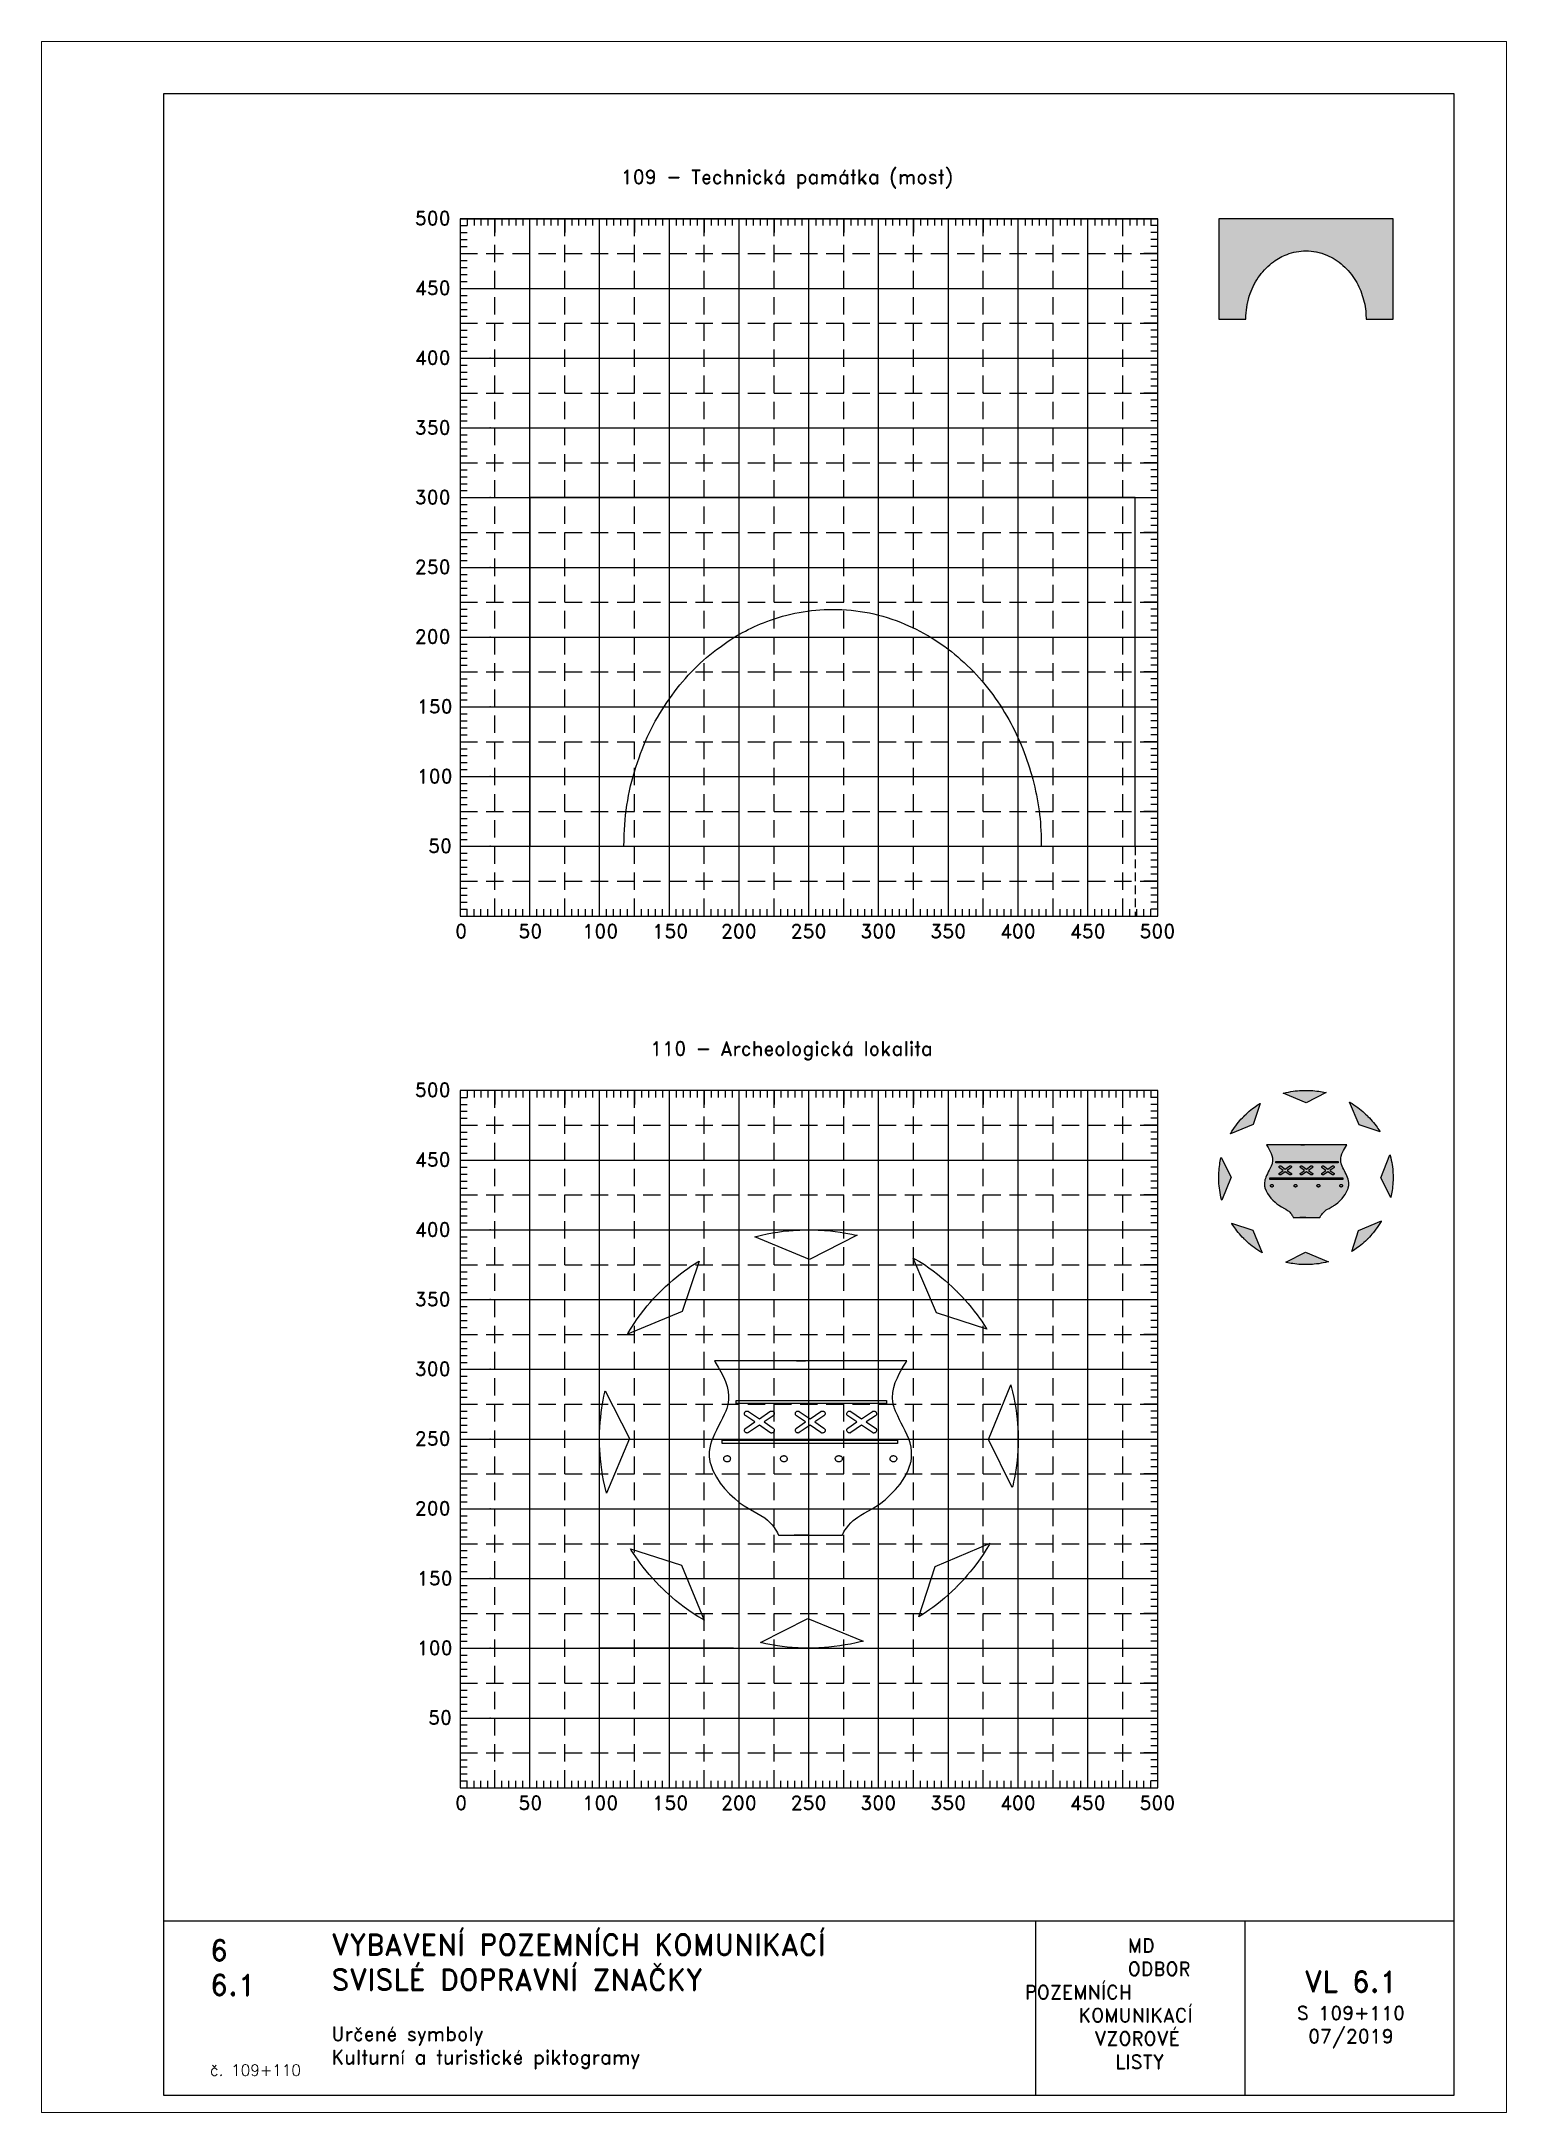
# Paper-space layout '109+110' of a CAD drawing. Header units: millimetres. Extents: x 0 to 210, y 0 to 297.
import ezdxf

# ---------------------------------------------------------------- set-up
doc = ezdxf.new("R2010")
doc.units = ezdxf.units.MM
doc.header["$LTSCALE"] = 5
doc.linetypes.add('ČÁRKOVANÁX2', pattern=[1.5, 1, -0.5])
for name, color, linetype in [('Kóty', 2, 'Continuous'), ('Pomocná', 2, 'Continuous'), ('Rozpiska', 7, 'Continuous'), ('Značka', 7, 'Continuous')]:
    doc.layers.add(name, color=color, linetype=linetype)
doc.layers.add('Rámeček', color=6, linetype='Continuous', plot=False)
doc.styles.get("Standard").update_dxf_attribs({"font": 'romand.shx', "height": 25})

psp = doc.layouts.new('109+110')

# ---------------------------------------------------------------- texts
at = {"layer": 'Kóty', "char_height": 2, "attachment_point": 1}
for s, insert in [('\\pi23.04748;109 - Technická památka (most)', (60, 278.6)), ('\\pi27.2856;110 - Archeologická lokalita', (60, 153.6))]:
    psp.add_mtext_dynamic_manual_height_columns(s, width=100, gutter_width=125, heights=[0], dxfattribs=dict(at, insert=insert))
at = {"layer": 'Pomocná', "char_height": 2, "attachment_point": 1}
for s, insert in [('\\pi1.41968;500', (52.09, 272.65)), ('\\pi1.41968;450', (52.09, 262.65)), ('\\pi1.41968;400', (52.09, 252.65)), ('\\pi1.41968;350', (52.09, 242.65)), ('\\pi1.41968;300', (52.09, 232.65)), ('\\pi1.41968;250', (52.09, 222.65)), ('\\pi1.41968;200', (52.09, 212.65)), ('\\pi1.70539;150', (52.09, 202.65)), ('\\pi1.70539;100', (52.09, 192.65)), ('\\pi3.32444;50', (52.09, 182.65)), ('\\pi2.6146;0', (56.68, 170.43)), ('\\pi1.66222;50', (66.69, 170.43)), ('\\pi0.85269;100', (76.68, 170.43)), ('\\pi0.85269;150', (86.71, 170.43)), ('\\pi0.70984;200', (96.68, 170.43)), ('\\pi0.70984;250', (106.67, 170.43)), ('\\pi0.70984;300', (116.66, 170.43)), ('\\pi0.70984;350', (126.68, 170.43)), ('\\pi0.70984;400', (136.67, 170.43)), ('\\pi0.70984;450', (146.68, 170.43)), ('\\pi0.70984;500', (156.67, 170.43)), ('\\pi1.41968;500', (52.09, 147.65)), ('\\pi1.41968;450', (52.09, 137.65)), ('\\pi1.41968;400', (52.09, 127.65)), ('\\pi1.41968;350', (52.09, 117.65)), ('\\pi1.41968;300', (52.09, 107.65)), ('\\pi1.41968;250', (52.09, 97.65)), ('\\pi1.41968;200', (52.09, 87.65)), ('\\pi1.70539;150', (52.09, 77.65)), ('\\pi1.70539;100', (52.09, 67.65)), ('\\pi3.32444;50', (52.09, 57.65)), ('\\pi2.6146;0', (56.68, 45.43)), ('\\pi1.66222;50', (66.69, 45.43)), ('\\pi0.85269;100', (76.68, 45.43)), ('\\pi0.85269;150', (86.71, 45.43)), ('\\pi0.70984;200', (96.68, 45.43)), ('\\pi0.70984;250', (106.67, 45.43)), ('\\pi0.70984;300', (116.66, 45.43)), ('\\pi0.70984;350', (126.68, 45.43)), ('\\pi0.70984;400', (136.67, 45.43)), ('\\pi0.70984;450', (146.68, 45.43)), ('\\pi0.70984;500', (156.67, 45.43))]:
    psp.add_mtext_dynamic_manual_height_columns(s, width=6.5625, gutter_width=100, heights=[0], dxfattribs=dict(at, insert=insert))
at = {"layer": 'Rozpiska', "color": 7}
for s, width, heights, insert, char_height, attachment_point in [('6', 149.0422, [0], (24.17, 24.77), 3, 1), ('{\\C6;VYBAVENÍ POZEMNÍCH KOMUNIKACÍ\\P}SVISLÉ DOPRAVNÍ ZNAČKY{\\H1.34524x; }', 149.0422, [0], (41.56, 25.56), 3, 1), ('\\pi14.7414;{\\C6;MD\\P\\pi2.36044;}ODBOR POZEMNÍCH{\\H1.57143x; }\\P\\pi7.69378;KOMUNIKACÍ{\\H1.5x; }\\P\\pi9.97949;{\\C6;VZOROVÉ\\H1.47619x; \\H0.67742x;\\P\\pi12.93187;LISTY\\H1.26984x; }', 33.1018, [0], (140.95, 24.95), 2, 1), ('6.1', 149.0422, [0], (24.17, 19.78), 3, 1), ('{\\H1.5x;\\C6;VL 6.1\\P\\H0.66667x;S 109+110\\H1.66666x; \\H0.6x;\\P07/2019\\H1.80159x; }', 17.4487, [0], (187.69, 14.78), 2, 5), ('{\\C6;Určené symboly\\P}Kulturní a turistické piktogramy{\\H1.83333x; }', 149.0422, [0], (41.56, 12.29), 2, 1), ('{\\C6;č. 109+110}', 18.3305, [2.67], (24.17, 6.88), 1.6, 1)]:
    psp.add_mtext_dynamic_manual_height_columns(s, width=width, gutter_width=100, heights=heights, dxfattribs=dict(at, insert=insert, char_height=char_height, attachment_point=attachment_point))

# ---------------------------------------------------------------- hatches: boundary and pattern name
at = {"layer": 'Značka'}
h = psp.add_hatch(color=249, dxfattribs=at)
h.dxf.hatch_style = 1
edge = h.paths.add_edge_path()
edge.add_line((193.75, 271.58), (168.75, 271.58))
edge.add_line((168.75, 271.58), (168.75, 257.18))
edge.add_line((168.75, 257.18), (172.64, 257.18))
edge.add_line((172.64, 257.18), (172.64, 257.42))
edge.add_line((172.64, 257.42), (172.65, 257.66))
edge.add_arc((183.26, 257.28), 10.62, 169.1947, 177.954, ccw=False)
edge.add_arc((182.5, 257.43), 9.84, 159.7527, 169.2179, ccw=False)
edge.add_arc((182.17, 257.79), 9.42, 152.2155, 161.1385, ccw=False)
edge.add_arc((182.17, 257.8), 9.41, 143.2724, 152.2016, ccw=False)
edge.add_arc((182, 258.12), 9.08, 135.3511, 144.2359, ccw=False)
edge.add_arc((181.49, 258.62), 8.37, 125.7265, 135.3604, ccw=False)
edge.add_arc((181.32, 259.07), 7.9, 118.6627, 126.6455, ccw=False)
edge.add_arc((181.2, 259.29), 7.66, 110.4417, 118.6786, ccw=False)
edge.add_arc((181.23, 259.48), 7.49, 100.513, 111.1558, ccw=False)
edge.add_arc((181.19, 259.73), 7.24, 89.5113, 100.5355, ccw=False)
edge.add_arc((181.33, 259.74), 7.23, 78.4772, 90.6091, ccw=False)
edge.add_arc((181.3, 259.6), 7.36, 66.6126, 78.5101, ccw=False)
edge.add_arc((181.34, 259.3), 7.63, 57.3862, 67.7591, ccw=False)
edge.add_arc((180.98, 258.74), 8.29, 47.846, 57.3902, ccw=False)
edge.add_arc((180.73, 258.25), 8.83, 39.4941, 48.7372, ccw=False)
edge.add_arc((180.43, 258.01), 9.22, 30.6545, 39.5009, ccw=False)
edge.add_arc((180.13, 257.67), 9.64, 23.5612, 31.4932, ccw=False)
edge.add_arc((179.54, 257.41), 10.29, 16.1321, 23.5696, ccw=False)
edge.add_arc((179.6, 257.28), 10.27, 9.5168, 16.9059, ccw=False)
edge.add_arc((180.42, 257.42), 9.44, 1.5027, 9.5189, ccw=False)
edge.add_line((189.85, 257.66), (189.86, 257.42))
edge.add_line((189.86, 257.42), (189.86, 257.18))
edge.add_line((189.86, 257.18), (193.75, 257.18))
edge.add_line((193.75, 257.18), (193.75, 271.58))
h = psp.add_hatch(color=249, dxfattribs=at)
h.dxf.hatch_style = 1
edge = h.paths.add_edge_path()
edge.add_line((181.23, 146.58), (181.28, 146.58))
edge.add_line((181.28, 146.58), (181.32, 146.58))
edge.add_arc((181.25, 134.12), 12.46, 88.2285, 89.6689, ccw=False)
edge.add_arc((181.27, 134.77), 11.82, 86.7121, 88.2321, ccw=False)
edge.add_arc((181.32, 134.85), 11.73, 85.4867, 86.9177, ccw=False)
edge.add_line((182.24, 146.55), (182.53, 146.52))
edge.add_line((182.53, 146.52), (182.82, 146.49))
edge.add_line((182.82, 146.49), (183.11, 146.45))
edge.add_line((183.11, 146.45), (183.34, 146.41))
edge.add_line((183.34, 146.41), (183.57, 146.37))
edge.add_line((183.57, 146.37), (183.81, 146.33))
edge.add_line((183.81, 146.33), (184.05, 146.28))
edge.add_line((184.05, 146.28), (184.09, 146.27))
edge.add_line((184.09, 146.27), (184.13, 146.26))
edge.add_line((184.13, 146.26), (181.28, 144.81))
edge.add_line((181.28, 144.81), (178, 146.16))
edge.add_line((178, 146.16), (178.05, 146.18))
edge.add_line((178.05, 146.18), (178.1, 146.19))
edge.add_line((178.1, 146.19), (178.42, 146.27))
edge.add_line((178.42, 146.27), (178.75, 146.34))
edge.add_line((178.75, 146.34), (179.07, 146.4))
edge.add_line((179.07, 146.4), (179.39, 146.45))
edge.add_line((179.39, 146.45), (179.71, 146.5))
edge.add_arc((181.08, 135.06), 11.52, 95.2062, 96.8272, ccw=False)
edge.add_line((180.04, 146.53), (180.3, 146.55))
edge.add_arc((181.2, 133.93), 12.66, 92.88, 94.074, ccw=False)
edge.add_arc((181.22, 134.15), 12.44, 91.6961, 93.0059, ccw=False)
edge.add_arc((181.18, 135.32), 11.27, 90.2402, 91.6807, ccw=False)
edge.add_line((181.13, 146.58), (181.18, 146.58))
edge.add_line((181.18, 146.58), (181.23, 146.58))
h = psp.add_hatch(color=249, dxfattribs=at)
h.dxf.hatch_style = 1
h.paths.add_polyline_path([(190.07, 125.26), (190.04, 125.23), (190.01, 125.2), (189.78, 124.98), (189.55, 124.77), (189.33, 124.58), (189.11, 124.39), (188.88, 124.21), (188.65, 124.04), (188.46, 123.9), (188.27, 123.77), (188.07, 123.64), (187.87, 123.51), (187.84, 123.49), (187.8, 123.46), (188.78, 126.48), (192.06, 127.86), (192.03, 127.82), (192.01, 127.77), (191.83, 127.48), (191.65, 127.2), (191.47, 126.93), (191.28, 126.66), (191.08, 126.4), (190.87, 126.15), (190.7, 125.95), (190.53, 125.75), (190.34, 125.54), (190.14, 125.34), (190.1, 125.3)])
edge = h.paths.add_edge_path()
edge.add_line((181.23, 121.59), (181.19, 121.59))
edge.add_line((181.19, 121.59), (181.14, 121.59))
edge.add_arc((181.21, 133.5), 11.91, 268.1772, 269.6644, ccw=False)
edge.add_arc((181.19, 132.89), 11.3, 266.6105, 268.1796, ccw=False)
edge.add_arc((181.14, 132.69), 11.09, 265.3119, 266.8213, ccw=False)
edge.add_line((180.23, 121.63), (179.94, 121.66))
edge.add_line((179.94, 121.66), (179.65, 121.69))
edge.add_line((179.65, 121.69), (179.36, 121.74))
edge.add_line((179.36, 121.74), (179.14, 121.77))
edge.add_line((179.14, 121.77), (178.91, 121.82))
edge.add_line((178.91, 121.82), (178.67, 121.87))
edge.add_line((178.67, 121.87), (178.44, 121.92))
edge.add_line((178.44, 121.92), (178.4, 121.93))
edge.add_line((178.4, 121.93), (178.36, 121.94))
edge.add_line((178.36, 121.94), (181.18, 123.37))
edge.add_line((181.18, 123.37), (184.48, 122.01))
edge.add_line((184.48, 122.01), (184.43, 122))
edge.add_line((184.43, 122), (184.39, 121.99))
edge.add_line((184.39, 121.99), (184.06, 121.91))
edge.add_line((184.06, 121.91), (183.73, 121.85))
edge.add_line((183.73, 121.85), (183.41, 121.79))
edge.add_line((183.41, 121.79), (183.09, 121.73))
edge.add_line((183.09, 121.73), (182.76, 121.69))
edge.add_line((182.76, 121.69), (182.43, 121.65))
edge.add_line((182.43, 121.65), (182.17, 121.63))
edge.add_line((182.17, 121.63), (181.9, 121.61))
edge.add_arc((181.23, 133.16), 11.57, 271.9342, 273.3426, ccw=False)
edge.add_arc((181.28, 131.62), 10.02, 270.3007, 271.9298, ccw=False)
edge.add_arc((181.24, 134.01), 12.41, 270.2146, 270.4453, ccw=False)
edge.add_line((181.28, 121.59), (181.23, 121.59))
h.paths.add_polyline_path([(172.39, 125.26), (172.36, 125.29), (172.33, 125.33), (172.12, 125.55), (171.91, 125.78), (171.72, 126), (171.53, 126.22), (171.35, 126.44), (171.18, 126.67), (171.04, 126.86), (170.91, 127.05), (170.77, 127.25), (170.64, 127.46), (170.62, 127.49), (170.59, 127.53), (173.63, 126.55), (174.99, 123.28), (174.95, 123.3), (174.91, 123.32), (174.62, 123.49), (174.34, 123.67), (174.07, 123.86), (173.81, 124.05), (173.54, 124.25), (173.29, 124.45), (173.08, 124.62), (172.88, 124.8), (172.67, 124.99), (172.47, 125.19), (172.43, 125.23)])
h.paths.add_polyline_path([(168.75, 134.1), (168.75, 134.14), (168.75, 134.19), (168.75, 134.5), (168.77, 134.8), (168.79, 135.09), (168.81, 135.38), (168.85, 135.67), (168.88, 135.96), (168.92, 136.18), (168.96, 136.41), (169.01, 136.65), (169.06, 136.89), (169.07, 136.93), (169.07, 136.98), (170.52, 134.12), (169.17, 130.85), (169.16, 130.9), (169.14, 130.94), (169.06, 131.27), (168.99, 131.6), (168.93, 131.92), (168.88, 132.25), (168.84, 132.57), (168.8, 132.9), (168.78, 133.16), (168.76, 133.43), (168.75, 133.71), (168.75, 134), (168.75, 134.05)])
h.paths.add_polyline_path([(172.39, 142.91), (172.43, 142.95), (172.46, 142.98), (172.68, 143.19), (172.91, 143.4), (173.13, 143.6), (173.36, 143.78), (173.59, 143.96), (173.82, 144.14), (174.01, 144.27), (174.2, 144.41), (174.4, 144.54), (174.61, 144.67), (174.65, 144.69), (174.69, 144.71), (173.68, 141.7), (170.41, 140.34), (170.43, 140.38), (170.46, 140.42), (170.63, 140.71), (170.81, 140.99), (171, 141.26), (171.19, 141.52), (171.38, 141.79), (171.59, 142.04), (171.76, 142.24), (171.93, 142.44), (172.13, 142.64), (172.32, 142.84), (172.36, 142.88)])
h.paths.add_polyline_path([(193.74, 134.1), (193.74, 134.06), (193.74, 134.01), (193.73, 133.7), (193.72, 133.38), (193.7, 133.09), (193.67, 132.8), (193.64, 132.51), (193.6, 132.22), (193.56, 131.99), (193.51, 131.77), (193.46, 131.53), (193.41, 131.29), (193.4, 131.24), (193.39, 131.2), (191.96, 134.05), (193.29, 137.33), (193.31, 137.28), (193.32, 137.23), (193.4, 136.91), (193.48, 136.58), (193.54, 136.26), (193.59, 135.93), (193.64, 135.61), (193.68, 135.28), (193.7, 135.02), (193.72, 134.76), (193.73, 134.48), (193.74, 134.2), (193.74, 134.15)])
h.paths.add_polyline_path([(190.07, 142.91), (190.1, 142.88), (190.13, 142.85), (190.35, 142.63), (190.56, 142.4), (190.75, 142.18), (190.94, 141.96), (191.12, 141.73), (191.29, 141.5), (191.43, 141.32), (191.56, 141.13), (191.69, 140.93), (191.82, 140.72), (191.85, 140.68), (191.87, 140.65), (188.85, 141.63), (187.47, 144.9), (187.52, 144.88), (187.56, 144.85), (187.85, 144.68), (188.13, 144.5), (188.4, 144.32), (188.67, 144.13), (188.93, 143.93), (189.18, 143.73), (189.38, 143.55), (189.58, 143.38), (189.79, 143.18), (190, 142.99), (190.03, 142.95)])
h = psp.add_hatch(color=249, dxfattribs=at)
h.dxf.hatch_style = 1
edge = h.paths.add_edge_path()
edge.add_line((180.79, 138.75), (175.6, 138.75))
edge.add_line((175.6, 138.75), (175.62, 138.71))
edge.add_line((175.62, 138.71), (175.65, 138.67))
edge.add_line((175.65, 138.67), (175.82, 138.39))
edge.add_line((175.82, 138.39), (175.99, 138.09))
edge.add_line((175.99, 138.09), (176.14, 137.81))
edge.add_line((176.14, 137.81), (176.26, 137.52))
edge.add_line((176.26, 137.52), (176.36, 137.22))
edge.add_line((176.36, 137.22), (176.43, 136.92))
edge.add_line((176.43, 136.92), (176.45, 136.68))
edge.add_line((176.45, 136.68), (176.45, 136.43))
edge.add_line((176.45, 136.43), (176.41, 136.16))
edge.add_line((176.41, 136.16), (176.34, 135.9))
edge.add_line((176.34, 135.9), (176.32, 135.85))
edge.add_line((176.32, 135.85), (176.3, 135.81))
edge.add_line((176.3, 135.81), (176.28, 135.76))
edge.add_line((176.28, 135.76), (176.26, 135.72))
edge.add_line((176.26, 135.72), (176.22, 135.63))
edge.add_line((176.22, 135.63), (176.18, 135.54))
edge.add_line((176.18, 135.54), (176.08, 135.34))
edge.add_line((176.08, 135.34), (175.98, 135.13))
edge.add_line((175.98, 135.13), (175.85, 134.88))
edge.add_line((175.85, 134.88), (175.73, 134.62))
edge.add_line((175.73, 134.62), (175.61, 134.38))
edge.add_line((175.61, 134.38), (175.51, 134.14))
edge.add_line((175.51, 134.14), (175.43, 133.95))
edge.add_line((175.43, 133.95), (175.37, 133.76))
edge.add_line((175.37, 133.76), (175.33, 133.56))
edge.add_line((175.33, 133.56), (175.3, 133.36))
edge.add_line((175.3, 133.36), (175.3, 133.32))
edge.add_line((175.3, 133.32), (175.29, 133.28))
edge.add_line((175.29, 133.28), (175.29, 133.1))
edge.add_line((175.29, 133.1), (175.29, 133.09))
edge.add_line((175.29, 133.09), (175.29, 133.08))
edge.add_line((175.29, 133.08), (175.29, 133.04))
edge.add_line((175.29, 133.04), (175.3, 132.99))
edge.add_line((175.3, 132.99), (175.3, 132.94))
edge.add_line((175.3, 132.94), (175.31, 132.9))
edge.add_line((175.31, 132.9), (175.31, 132.85))
edge.add_line((175.31, 132.85), (175.32, 132.8))
edge.add_line((175.32, 132.8), (175.33, 132.76))
edge.add_line((175.33, 132.76), (175.34, 132.73))
edge.add_line((175.34, 132.73), (175.35, 132.68))
edge.add_line((175.35, 132.68), (175.36, 132.63))
edge.add_line((175.36, 132.63), (175.52, 132.2))
edge.add_line((175.52, 132.2), (175.73, 131.8))
edge.add_line((175.73, 131.8), (175.95, 131.46))
edge.add_line((175.95, 131.46), (176.21, 131.14))
edge.add_line((176.21, 131.14), (176.5, 130.82))
edge.add_line((176.5, 130.82), (176.82, 130.53))
edge.add_line((176.82, 130.53), (177.09, 130.3))
edge.add_line((177.09, 130.3), (177.38, 130.1))
edge.add_line((177.38, 130.1), (177.75, 129.87))
edge.add_line((177.75, 129.87), (178.15, 129.66))
edge.add_line((178.15, 129.66), (178.38, 129.53))
edge.add_line((178.38, 129.53), (178.61, 129.38))
edge.add_line((178.61, 129.38), (178.77, 129.25))
edge.add_line((178.77, 129.25), (178.92, 129.1))
edge.add_line((178.92, 129.1), (179.05, 128.96))
edge.add_line((179.05, 128.96), (179.16, 128.81))
edge.add_line((179.16, 128.81), (179.24, 128.7))
edge.add_line((179.24, 128.7), (179.31, 128.59))
edge.add_line((179.31, 128.59), (179.37, 128.49))
edge.add_line((179.37, 128.49), (179.42, 128.38))
edge.add_line((179.42, 128.38), (179.42, 128.37))
edge.add_line((179.42, 128.37), (179.43, 128.35))
edge.add_line((179.43, 128.35), (179.44, 128.35))
edge.add_line((179.44, 128.35), (179.46, 128.35))
edge.add_line((179.46, 128.35), (179.49, 128.35))
edge.add_line((179.49, 128.35), (179.51, 128.35))
edge.add_line((179.51, 128.35), (179.58, 128.35))
edge.add_line((179.58, 128.35), (179.65, 128.35))
edge.add_line((179.65, 128.35), (179.74, 128.35))
edge.add_line((179.74, 128.35), (179.83, 128.35))
edge.add_line((179.83, 128.35), (179.92, 128.35))
edge.add_line((179.92, 128.35), (180.02, 128.35))
edge.add_line((180.02, 128.35), (180.09, 128.35))
edge.add_line((180.09, 128.35), (180.16, 128.35))
edge.add_line((180.16, 128.35), (180.24, 128.35))
edge.add_line((180.24, 128.35), (180.32, 128.35))
edge.add_line((180.32, 128.35), (180.33, 128.35))
edge.add_line((180.33, 128.35), (180.34, 128.35))
edge.add_line((180.34, 128.35), (180.35, 128.35))
edge.add_line((180.35, 128.35), (180.35, 128.35))
edge.add_line((180.35, 128.35), (180.36, 128.35))
edge.add_line((180.36, 128.35), (180.37, 128.35))
edge.add_line((180.37, 128.35), (180.39, 128.35))
edge.add_line((180.39, 128.35), (180.41, 128.35))
edge.add_line((180.41, 128.35), (180.44, 128.35))
edge.add_line((180.44, 128.35), (180.46, 128.35))
edge.add_line((180.46, 128.35), (180.48, 128.35))
edge.add_line((180.48, 128.35), (180.51, 128.35))
edge.add_line((180.51, 128.35), (180.51, 128.35))
edge.add_line((180.51, 128.35), (180.52, 128.35))
edge.add_line((180.52, 128.35), (180.52, 128.35))
edge.add_line((180.52, 128.35), (180.53, 128.35))
edge.add_line((180.53, 128.35), (180.55, 128.35))
edge.add_line((180.55, 128.35), (180.58, 128.35))
edge.add_line((180.58, 128.35), (180.6, 128.35))
edge.add_line((180.6, 128.35), (180.62, 128.35))
edge.add_line((180.62, 128.35), (180.63, 128.35))
edge.add_line((180.63, 128.35), (180.64, 128.35))
edge.add_line((180.64, 128.35), (180.65, 128.35))
edge.add_line((180.65, 128.35), (180.67, 128.35))
edge.add_line((180.67, 128.35), (180.68, 128.35))
edge.add_line((180.68, 128.35), (180.68, 128.35))
edge.add_line((180.68, 128.35), (180.69, 128.35))
edge.add_line((180.69, 128.35), (180.69, 128.35))
edge.add_line((180.69, 128.35), (180.72, 128.35))
edge.add_line((180.72, 128.35), (180.74, 128.35))
edge.add_line((180.74, 128.35), (180.76, 128.35))
edge.add_line((180.76, 128.35), (180.77, 128.35))
edge.add_line((180.77, 128.35), (180.78, 128.35))
edge.add_line((180.78, 128.35), (180.78, 128.35))
edge.add_line((180.78, 128.35), (180.79, 128.35))
edge.add_line((180.79, 128.35), (180.79, 128.35))
edge.add_line((180.79, 128.35), (180.8, 128.35))
edge.add_line((180.8, 128.35), (180.8, 128.35))
edge.add_line((180.8, 128.35), (180.81, 128.35))
edge.add_line((180.81, 128.35), (180.83, 128.35))
edge.add_line((180.83, 128.35), (180.86, 128.35))
edge.add_line((180.86, 128.35), (180.88, 128.35))
edge.add_line((180.88, 128.35), (180.9, 128.35))
edge.add_line((180.9, 128.35), (180.91, 128.35))
edge.add_line((180.91, 128.35), (180.92, 128.35))
edge.add_line((180.92, 128.35), (180.92, 128.35))
edge.add_line((180.92, 128.35), (180.93, 128.35))
edge.add_line((180.93, 128.35), (180.93, 128.35))
edge.add_line((180.93, 128.35), (180.94, 128.35))
edge.add_line((180.94, 128.35), (180.94, 128.35))
edge.add_line((180.94, 128.35), (180.95, 128.35))
edge.add_line((180.95, 128.35), (180.97, 128.35))
edge.add_line((180.97, 128.35), (181, 128.35))
edge.add_line((181, 128.35), (181.02, 128.35))
edge.add_line((181.02, 128.35), (181.04, 128.35))
edge.add_line((181.04, 128.35), (181.05, 128.35))
edge.add_line((181.05, 128.35), (181.06, 128.35))
edge.add_line((181.06, 128.35), (181.06, 128.35))
edge.add_line((181.06, 128.35), (181.07, 128.35))
edge.add_line((181.07, 128.35), (181.07, 128.35))
edge.add_line((181.07, 128.35), (181.08, 128.35))
edge.add_line((181.08, 128.35), (181.09, 128.35))
edge.add_line((181.09, 128.35), (181.09, 128.35))
edge.add_line((181.09, 128.35), (181.11, 128.35))
edge.add_line((181.11, 128.35), (181.14, 128.35))
edge.add_line((181.14, 128.35), (181.14, 128.35))
edge.add_line((181.14, 128.35), (181.15, 128.35))
edge.add_line((181.15, 128.35), (181.16, 128.35))
edge.add_line((181.16, 128.35), (181.16, 128.35))
edge.add_line((181.16, 128.35), (181.18, 128.35))
edge.add_line((181.18, 128.35), (181.2, 128.35))
edge.add_line((181.2, 128.35), (181.2, 128.35))
edge.add_line((181.2, 128.35), (181.21, 128.35))
edge.add_line((181.21, 128.35), (181.19, 128.35))
edge.add_line((181.19, 128.35), (181.17, 128.35))
edge.add_line((181.17, 128.35), (181.13, 128.35))
edge.add_line((181.13, 128.35), (181.1, 128.35))
edge.add_line((181.1, 128.35), (181.04, 128.35))
edge.add_line((181.04, 128.35), (180.99, 128.35))
edge.add_line((180.99, 128.35), (180.89, 128.35))
edge.add_line((180.89, 128.35), (180.79, 128.35))
edge.add_line((180.79, 128.35), (180.66, 128.35))
edge.add_line((180.66, 128.35), (180.54, 128.35))
edge.add_line((180.54, 128.35), (180.48, 128.35))
edge.add_line((180.48, 128.35), (180.42, 128.35))
edge.add_line((180.42, 128.35), (180.39, 128.35))
edge.add_line((180.39, 128.35), (180.37, 128.35))
edge.add_line((180.37, 128.35), (180.39, 128.35))
edge.add_line((180.39, 128.35), (180.41, 128.35))
edge.add_line((180.41, 128.35), (180.44, 128.35))
edge.add_line((180.44, 128.35), (180.46, 128.35))
edge.add_line((180.46, 128.35), (180.48, 128.35))
edge.add_line((180.48, 128.35), (180.51, 128.35))
edge.add_line((180.51, 128.35), (180.51, 128.35))
edge.add_line((180.51, 128.35), (180.52, 128.35))
edge.add_line((180.52, 128.35), (180.52, 128.35))
edge.add_line((180.52, 128.35), (180.53, 128.35))
edge.add_line((180.53, 128.35), (180.55, 128.35))
edge.add_line((180.55, 128.35), (180.58, 128.35))
edge.add_line((180.58, 128.35), (180.6, 128.35))
edge.add_line((180.6, 128.35), (180.62, 128.35))
edge.add_line((180.62, 128.35), (180.63, 128.35))
edge.add_line((180.63, 128.35), (180.64, 128.35))
edge.add_line((180.64, 128.35), (180.65, 128.35))
edge.add_line((180.65, 128.35), (180.67, 128.35))
edge.add_line((180.67, 128.35), (180.68, 128.35))
edge.add_line((180.68, 128.35), (180.68, 128.35))
edge.add_line((180.68, 128.35), (180.69, 128.35))
edge.add_line((180.69, 128.35), (180.69, 128.35))
edge.add_line((180.69, 128.35), (180.72, 128.35))
edge.add_line((180.72, 128.35), (180.74, 128.35))
edge.add_line((180.74, 128.35), (180.76, 128.35))
edge.add_line((180.76, 128.35), (180.79, 128.35))
edge.add_line((180.79, 128.35), (180.79, 128.35))
edge.add_line((180.79, 128.35), (180.8, 128.35))
edge.add_line((180.8, 128.35), (180.8, 128.35))
edge.add_line((180.8, 128.35), (180.81, 128.35))
edge.add_line((180.81, 128.35), (180.83, 128.35))
edge.add_line((180.83, 128.35), (180.86, 128.35))
edge.add_line((180.86, 128.35), (180.88, 128.35))
edge.add_line((180.88, 128.35), (180.9, 128.35))
edge.add_line((180.9, 128.35), (180.91, 128.35))
edge.add_line((180.91, 128.35), (180.92, 128.35))
edge.add_line((180.92, 128.35), (180.92, 128.35))
edge.add_line((180.92, 128.35), (180.93, 128.35))
edge.add_line((180.93, 128.35), (180.93, 128.35))
edge.add_line((180.93, 128.35), (180.94, 128.35))
edge.add_line((180.94, 128.35), (180.94, 128.35))
edge.add_line((180.94, 128.35), (180.95, 128.35))
edge.add_line((180.95, 128.35), (180.97, 128.35))
edge.add_line((180.97, 128.35), (181, 128.35))
edge.add_line((181, 128.35), (181.02, 128.35))
edge.add_line((181.02, 128.35), (181.04, 128.35))
edge.add_line((181.04, 128.35), (181.05, 128.35))
edge.add_line((181.05, 128.35), (181.06, 128.35))
edge.add_line((181.06, 128.35), (181.06, 128.35))
edge.add_line((181.06, 128.35), (181.07, 128.35))
edge.add_line((181.07, 128.35), (181.07, 128.35))
edge.add_line((181.07, 128.35), (181.08, 128.35))
edge.add_line((181.08, 128.35), (181.09, 128.35))
edge.add_line((181.09, 128.35), (181.09, 128.35))
edge.add_line((181.09, 128.35), (181.11, 128.35))
edge.add_line((181.11, 128.35), (181.14, 128.35))
edge.add_line((181.14, 128.35), (181.14, 128.35))
edge.add_line((181.14, 128.35), (181.15, 128.35))
edge.add_line((181.15, 128.35), (181.16, 128.35))
edge.add_line((181.16, 128.35), (181.16, 128.35))
edge.add_line((181.16, 128.35), (181.18, 128.35))
edge.add_line((181.18, 128.35), (181.2, 128.35))
edge.add_line((181.2, 128.35), (181.2, 128.35))
edge.add_line((181.2, 128.35), (181.21, 128.35))
edge.add_line((181.21, 128.35), (181.21, 128.35))
edge.add_line((181.21, 128.35), (181.22, 128.35))
edge.add_line((181.22, 128.35), (181.23, 128.35))
edge.add_line((181.23, 128.35), (181.23, 128.35))
edge.add_line((181.23, 128.35), (181.25, 128.35))
edge.add_line((181.25, 128.35), (181.27, 128.35))
edge.add_line((181.27, 128.35), (181.29, 128.35))
edge.add_line((181.29, 128.35), (181.3, 128.35))
edge.add_line((181.3, 128.35), (181.3, 128.35))
edge.add_line((181.3, 128.35), (181.32, 128.35))
edge.add_line((181.32, 128.35), (181.34, 128.35))
edge.add_line((181.34, 128.35), (181.34, 128.35))
edge.add_line((181.34, 128.35), (181.35, 128.35))
edge.add_line((181.35, 128.35), (181.38, 128.35))
edge.add_line((181.38, 128.35), (181.41, 128.35))
edge.add_line((181.41, 128.35), (181.48, 128.35))
edge.add_line((181.48, 128.35), (181.54, 128.35))
edge.add_line((181.54, 128.35), (181.7, 128.35))
edge.add_line((181.7, 128.35), (181.87, 128.35))
edge.add_line((181.87, 128.35), (182.08, 128.35))
edge.add_line((182.08, 128.35), (182.29, 128.35))
edge.add_line((182.29, 128.35), (182.49, 128.35))
edge.add_line((182.49, 128.35), (182.69, 128.35))
edge.add_line((182.69, 128.35), (182.83, 128.35))
edge.add_line((182.83, 128.35), (182.97, 128.35))
edge.add_line((182.97, 128.35), (183.09, 128.35))
edge.add_line((183.09, 128.35), (183.21, 128.35))
edge.add_line((183.21, 128.35), (183.22, 128.35))
edge.add_line((183.22, 128.35), (183.24, 128.35))
edge.add_line((183.24, 128.35), (183.25, 128.37))
edge.add_line((183.25, 128.37), (183.26, 128.38))
edge.add_line((183.26, 128.38), (183.27, 128.42))
edge.add_line((183.27, 128.42), (183.29, 128.45))
edge.add_line((183.29, 128.45), (183.34, 128.55))
edge.add_line((183.34, 128.55), (183.4, 128.64))
edge.add_line((183.4, 128.64), (183.5, 128.79))
edge.add_line((183.5, 128.79), (183.61, 128.93))
edge.add_line((183.61, 128.93), (183.74, 129.07))
edge.add_line((183.74, 129.07), (183.89, 129.21))
edge.add_line((183.89, 129.21), (184.02, 129.33))
edge.add_line((184.02, 129.33), (184.16, 129.43))
edge.add_line((184.16, 129.43), (184.35, 129.55))
edge.add_line((184.35, 129.55), (184.55, 129.66))
edge.add_line((184.55, 129.66), (185.01, 129.92))
edge.add_arc((182.2, 134.75), 5.6, 300.2205, 305.6146)
edge.add_line((185.46, 130.2), (185.8, 130.47))
edge.add_line((185.8, 130.47), (186.13, 130.77))
edge.add_line((186.13, 130.77), (186.42, 131.07))
edge.add_line((186.42, 131.07), (186.69, 131.4))
edge.add_line((186.69, 131.4), (186.87, 131.66))
edge.add_line((186.87, 131.66), (187.03, 131.94))
edge.add_line((187.03, 131.94), (187.17, 132.23))
edge.add_line((187.17, 132.23), (187.28, 132.52))
edge.add_line((187.28, 132.52), (187.3, 132.58))
edge.add_line((187.3, 132.58), (187.31, 132.63))
edge.add_line((187.31, 132.63), (187.31, 132.64))
edge.add_line((187.31, 132.64), (187.31, 132.64))
edge.add_line((187.31, 132.64), (187.32, 132.66))
edge.add_line((187.32, 132.66), (187.32, 132.67))
edge.add_line((187.32, 132.67), (187.33, 132.71))
edge.add_line((187.33, 132.71), (187.34, 132.75))
edge.add_line((187.34, 132.75), (187.35, 132.79))
edge.add_line((187.35, 132.79), (187.36, 132.84))
edge.add_line((187.36, 132.84), (187.37, 132.89))
edge.add_line((187.37, 132.89), (187.37, 132.94))
edge.add_line((187.37, 132.94), (187.37, 132.97))
edge.add_line((187.37, 132.97), (187.38, 133.01))
edge.add_line((187.38, 133.01), (187.38, 133.05))
edge.add_line((187.38, 133.05), (187.38, 133.08))
edge.add_line((187.38, 133.08), (187.38, 133.09))
edge.add_line((187.38, 133.09), (187.38, 133.1))
edge.add_line((187.38, 133.1), (187.38, 133.28))
edge.add_line((187.38, 133.28), (187.38, 133.32))
edge.add_line((187.38, 133.32), (187.38, 133.36))
edge.add_line((187.38, 133.36), (187.34, 133.61))
edge.add_line((187.34, 133.61), (187.28, 133.86))
edge.add_line((187.28, 133.86), (187.2, 134.1))
edge.add_line((187.2, 134.1), (187.1, 134.33))
edge.add_line((187.1, 134.33), (186.99, 134.58))
edge.add_line((186.99, 134.58), (186.87, 134.82))
edge.add_line((186.87, 134.82), (186.76, 135.03))
edge.add_line((186.76, 135.03), (186.66, 135.24))
edge.add_line((186.66, 135.24), (186.54, 135.48))
edge.add_line((186.54, 135.48), (186.44, 135.72))
edge.add_line((186.44, 135.72), (186.42, 135.76))
edge.add_line((186.42, 135.76), (186.4, 135.81))
edge.add_line((186.4, 135.81), (186.38, 135.85))
edge.add_line((186.38, 135.85), (186.36, 135.9))
edge.add_line((186.36, 135.9), (186.33, 136))
edge.add_line((186.33, 136), (186.3, 136.09))
edge.add_line((186.3, 136.09), (186.26, 136.32))
edge.add_line((186.26, 136.32), (186.24, 136.56))
edge.add_line((186.24, 136.56), (186.25, 136.86))
edge.add_line((186.25, 136.86), (186.31, 137.16))
edge.add_line((186.31, 137.16), (186.4, 137.46))
edge.add_line((186.4, 137.46), (186.52, 137.75))
edge.add_line((186.52, 137.75), (186.64, 137.98))
edge.add_line((186.64, 137.98), (186.76, 138.21))
edge.add_line((186.76, 138.21), (186.9, 138.44))
edge.add_line((186.9, 138.44), (187.05, 138.67))
edge.add_line((187.05, 138.67), (187.07, 138.71))
edge.add_line((187.07, 138.71), (187.1, 138.75))
edge.add_line((187.1, 138.75), (180.79, 138.75))
h = psp.add_hatch(color=255, dxfattribs=at)
h.dxf.hatch_style = 1
edge = h.paths.add_edge_path()
edge.add_line((177.63, 135.74), (178.29, 135.29))
edge.add_line((178.29, 135.29), (178.92, 135.74))
edge.add_line((178.92, 135.74), (178.92, 135.74))
edge.add_line((178.92, 135.74), (178.93, 135.74))
edge.add_line((178.93, 135.74), (178.95, 135.75))
edge.add_line((178.95, 135.75), (178.98, 135.76))
edge.add_line((178.98, 135.76), (179.01, 135.76))
edge.add_arc((179.01, 135.59), 0.171, 82.4888, 91.4292, ccw=False)
edge.add_line((179.04, 135.76), (179.06, 135.76))
edge.add_line((179.06, 135.76), (179.08, 135.75))
edge.add_line((179.08, 135.75), (179.1, 135.74))
edge.add_line((179.1, 135.74), (179.12, 135.73))
edge.add_line((179.12, 135.73), (179.13, 135.71))
edge.add_line((179.13, 135.71), (179.15, 135.69))
edge.add_line((179.15, 135.69), (179.16, 135.66))
edge.add_line((179.16, 135.66), (179.17, 135.64))
edge.add_line((179.17, 135.64), (179.18, 135.61))
edge.add_line((179.18, 135.61), (179.17, 135.59))
edge.add_line((179.17, 135.59), (179.17, 135.57))
edge.add_line((179.17, 135.57), (179.16, 135.55))
edge.add_line((179.16, 135.55), (179.15, 135.53))
edge.add_line((179.15, 135.53), (179.14, 135.51))
edge.add_line((179.14, 135.51), (179.12, 135.5))
edge.add_line((179.12, 135.5), (179.1, 135.48))
edge.add_line((179.1, 135.48), (178.57, 135.11))
edge.add_line((178.57, 135.11), (179.1, 134.73))
edge.add_line((179.1, 134.73), (179.13, 134.71))
edge.add_line((179.13, 134.71), (179.15, 134.69))
edge.add_line((179.15, 134.69), (179.16, 134.67))
edge.add_line((179.16, 134.67), (179.17, 134.65))
edge.add_line((179.17, 134.65), (179.17, 134.63))
edge.add_line((179.17, 134.63), (179.18, 134.6))
edge.add_line((179.18, 134.6), (179.17, 134.58))
edge.add_line((179.17, 134.58), (179.17, 134.57))
edge.add_line((179.17, 134.57), (179.16, 134.54))
edge.add_line((179.16, 134.54), (179.15, 134.52))
edge.add_line((179.15, 134.52), (179.13, 134.5))
edge.add_line((179.13, 134.5), (179.11, 134.48))
edge.add_line((179.11, 134.48), (179.09, 134.47))
edge.add_line((179.09, 134.47), (179.07, 134.46))
edge.add_line((179.07, 134.46), (179.04, 134.45))
edge.add_line((179.04, 134.45), (179.02, 134.45))
edge.add_arc((179.01, 134.63), 0.179, 263.8843, 270.8306, ccw=False)
edge.add_line((178.99, 134.45), (178.97, 134.45))
edge.add_line((178.97, 134.45), (178.95, 134.46))
edge.add_line((178.95, 134.46), (178.93, 134.47))
edge.add_line((178.93, 134.47), (178.92, 134.47))
edge.add_line((178.92, 134.47), (178.92, 134.47))
edge.add_line((178.92, 134.47), (178.29, 134.92))
edge.add_line((178.29, 134.92), (177.63, 134.47))
edge.add_line((177.63, 134.47), (177.6, 134.46))
edge.add_line((177.6, 134.46), (177.58, 134.45))
edge.add_line((177.58, 134.45), (177.55, 134.45))
edge.add_arc((177.55, 134.59), 0.142, 261.4004, 270.8356, ccw=False)
edge.add_line((177.53, 134.45), (177.51, 134.46))
edge.add_line((177.51, 134.46), (177.49, 134.46))
edge.add_line((177.49, 134.46), (177.47, 134.47))
edge.add_line((177.47, 134.47), (177.45, 134.49))
edge.add_line((177.45, 134.49), (177.44, 134.5))
edge.add_line((177.44, 134.5), (177.42, 134.52))
edge.add_line((177.42, 134.52), (177.41, 134.55))
edge.add_line((177.41, 134.55), (177.4, 134.57))
edge.add_line((177.4, 134.57), (177.4, 134.6))
edge.add_line((177.4, 134.6), (177.4, 134.62))
edge.add_line((177.4, 134.62), (177.4, 134.64))
edge.add_line((177.4, 134.64), (177.41, 134.67))
edge.add_line((177.41, 134.67), (177.42, 134.68))
edge.add_line((177.42, 134.68), (177.43, 134.7))
edge.add_line((177.43, 134.7), (177.45, 134.72))
edge.add_line((177.45, 134.72), (177.47, 134.73))
edge.add_line((177.47, 134.73), (178, 135.11))
edge.add_line((178, 135.11), (177.47, 135.48))
edge.add_line((177.47, 135.48), (177.45, 135.5))
edge.add_line((177.45, 135.5), (177.43, 135.52))
edge.add_line((177.43, 135.52), (177.41, 135.54))
edge.add_line((177.41, 135.54), (177.4, 135.56))
edge.add_line((177.4, 135.56), (177.4, 135.59))
edge.add_line((177.4, 135.59), (177.4, 135.61))
edge.add_line((177.4, 135.61), (177.4, 135.63))
edge.add_line((177.4, 135.63), (177.4, 135.65))
edge.add_line((177.4, 135.65), (177.41, 135.67))
edge.add_line((177.41, 135.67), (177.42, 135.69))
edge.add_line((177.42, 135.69), (177.44, 135.71))
edge.add_line((177.44, 135.71), (177.46, 135.73))
edge.add_line((177.46, 135.73), (177.48, 135.74))
edge.add_line((177.48, 135.74), (177.5, 135.75))
edge.add_line((177.5, 135.75), (177.53, 135.76))
edge.add_line((177.53, 135.76), (177.55, 135.76))
edge.add_arc((177.55, 135.62), 0.138, 83.5356, 91.4853, ccw=False)
edge.add_line((177.57, 135.76), (177.59, 135.76))
edge.add_line((177.59, 135.76), (177.61, 135.75))
edge.add_line((177.61, 135.75), (177.63, 135.74))
edge = h.paths.add_edge_path()
edge.add_line((183.76, 135.74), (184.39, 135.29))
edge.add_line((184.39, 135.29), (185.04, 135.74))
edge.add_line((185.04, 135.74), (185.07, 135.75))
edge.add_line((185.07, 135.75), (185.1, 135.76))
edge.add_line((185.1, 135.76), (185.12, 135.76))
edge.add_arc((185.12, 135.61), 0.147, 81.7307, 91.1659, ccw=False)
edge.add_line((185.14, 135.76), (185.17, 135.76))
edge.add_line((185.17, 135.76), (185.19, 135.75))
edge.add_line((185.19, 135.75), (185.2, 135.74))
edge.add_line((185.2, 135.74), (185.22, 135.73))
edge.add_line((185.22, 135.73), (185.24, 135.71))
edge.add_line((185.24, 135.71), (185.25, 135.69))
edge.add_line((185.25, 135.69), (185.27, 135.66))
edge.add_line((185.27, 135.66), (185.28, 135.64))
edge.add_line((185.28, 135.64), (185.28, 135.61))
edge.add_line((185.28, 135.61), (185.29, 135.59))
edge.add_line((185.29, 135.59), (185.28, 135.57))
edge.add_line((185.28, 135.57), (185.28, 135.55))
edge.add_line((185.28, 135.55), (185.27, 135.53))
edge.add_line((185.27, 135.53), (185.26, 135.51))
edge.add_line((185.26, 135.51), (185.25, 135.5))
edge.add_line((185.25, 135.5), (185.23, 135.48))
edge.add_line((185.23, 135.48), (184.67, 135.11))
edge.add_line((184.67, 135.11), (185.23, 134.73))
edge.add_line((185.23, 134.73), (185.25, 134.71))
edge.add_line((185.25, 134.71), (185.27, 134.69))
edge.add_line((185.27, 134.69), (185.28, 134.68))
edge.add_line((185.28, 134.68), (185.28, 134.66))
edge.add_line((185.28, 134.66), (185.29, 134.64))
edge.add_line((185.29, 134.64), (185.29, 134.61))
edge.add_line((185.29, 134.61), (185.28, 134.59))
edge.add_line((185.28, 134.59), (185.28, 134.57))
edge.add_line((185.28, 134.57), (185.27, 134.55))
edge.add_line((185.27, 134.55), (185.25, 134.52))
edge.add_line((185.25, 134.52), (185.23, 134.5))
edge.add_line((185.23, 134.5), (185.21, 134.48))
edge.add_line((185.21, 134.48), (185.19, 134.47))
edge.add_line((185.19, 134.47), (185.17, 134.46))
edge.add_line((185.17, 134.46), (185.15, 134.45))
edge.add_line((185.15, 134.45), (185.12, 134.45))
edge.add_arc((185.12, 134.58), 0.132, 263.4226, 271.3723, ccw=False)
edge.add_line((185.11, 134.45), (185.09, 134.45))
edge.add_line((185.09, 134.45), (185.06, 134.46))
edge.add_line((185.06, 134.46), (185.04, 134.47))
edge.add_line((185.04, 134.47), (184.39, 134.92))
edge.add_line((184.39, 134.92), (183.76, 134.47))
edge.add_line((183.76, 134.47), (183.73, 134.46))
edge.add_line((183.73, 134.46), (183.7, 134.45))
edge.add_line((183.7, 134.45), (183.68, 134.45))
edge.add_arc((183.68, 134.59), 0.142, 261.4004, 270.8356, ccw=False)
edge.add_line((183.66, 134.45), (183.63, 134.46))
edge.add_line((183.63, 134.46), (183.61, 134.46))
edge.add_line((183.61, 134.46), (183.59, 134.47))
edge.add_line((183.59, 134.47), (183.58, 134.49))
edge.add_line((183.58, 134.49), (183.56, 134.5))
edge.add_line((183.56, 134.5), (183.55, 134.52))
edge.add_line((183.55, 134.52), (183.53, 134.54))
edge.add_line((183.53, 134.54), (183.51, 134.57))
edge.add_line((183.51, 134.57), (183.51, 134.59))
edge.add_line((183.51, 134.59), (183.5, 134.61))
edge.add_line((183.5, 134.61), (183.5, 134.63))
edge.add_line((183.5, 134.63), (183.51, 134.65))
edge.add_line((183.51, 134.65), (183.52, 134.67))
edge.add_line((183.52, 134.67), (183.53, 134.69))
edge.add_line((183.53, 134.69), (183.53, 134.7))
edge.add_line((183.53, 134.7), (183.54, 134.71))
edge.add_line((183.54, 134.71), (183.56, 134.72))
edge.add_line((183.56, 134.72), (183.57, 134.73))
edge.add_line((183.57, 134.73), (184.11, 135.11))
edge.add_line((184.11, 135.11), (183.57, 135.48))
edge.add_line((183.57, 135.48), (183.55, 135.5))
edge.add_line((183.55, 135.5), (183.53, 135.52))
edge.add_line((183.53, 135.52), (183.52, 135.54))
edge.add_line((183.52, 135.54), (183.51, 135.56))
edge.add_line((183.51, 135.56), (183.5, 135.58))
edge.add_line((183.5, 135.58), (183.5, 135.6))
edge.add_line((183.5, 135.6), (183.51, 135.62))
edge.add_line((183.51, 135.62), (183.51, 135.64))
edge.add_line((183.51, 135.64), (183.53, 135.67))
edge.add_line((183.53, 135.67), (183.55, 135.69))
edge.add_line((183.55, 135.69), (183.56, 135.71))
edge.add_line((183.56, 135.71), (183.59, 135.73))
edge.add_line((183.59, 135.73), (183.61, 135.74))
edge.add_line((183.61, 135.74), (183.63, 135.75))
edge.add_line((183.63, 135.75), (183.65, 135.76))
edge.add_line((183.65, 135.76), (183.67, 135.76))
edge.add_arc((183.68, 135.62), 0.138, 83.5246, 91.4963, ccw=False)
edge.add_line((183.69, 135.76), (183.71, 135.76))
edge.add_line((183.71, 135.76), (183.73, 135.75))
edge.add_line((183.73, 135.75), (183.76, 135.74))
edge = h.paths.add_edge_path()
edge.add_line((180.67, 135.74), (181.32, 135.29))
edge.add_line((181.32, 135.29), (181.96, 135.74))
edge.add_line((181.96, 135.74), (181.98, 135.75))
edge.add_line((181.98, 135.75), (182.01, 135.76))
edge.add_line((182.01, 135.76), (182.04, 135.76))
edge.add_arc((182.04, 135.58), 0.186, 82.4792, 90.7249, ccw=False)
edge.add_line((182.07, 135.76), (182.09, 135.76))
edge.add_line((182.09, 135.76), (182.12, 135.75))
edge.add_line((182.12, 135.75), (182.14, 135.74))
edge.add_line((182.14, 135.74), (182.15, 135.73))
edge.add_line((182.15, 135.73), (182.17, 135.71))
edge.add_line((182.17, 135.71), (182.19, 135.69))
edge.add_line((182.19, 135.69), (182.2, 135.66))
edge.add_line((182.2, 135.66), (182.21, 135.64))
edge.add_line((182.21, 135.64), (182.21, 135.61))
edge.add_line((182.21, 135.61), (182.21, 135.59))
edge.add_line((182.21, 135.59), (182.21, 135.57))
edge.add_line((182.21, 135.57), (182.2, 135.55))
edge.add_line((182.2, 135.55), (182.19, 135.53))
edge.add_line((182.19, 135.53), (182.18, 135.51))
edge.add_line((182.18, 135.51), (182.16, 135.5))
edge.add_line((182.16, 135.5), (182.14, 135.48))
edge.add_line((182.14, 135.48), (181.61, 135.11))
edge.add_line((181.61, 135.11), (182.14, 134.73))
edge.add_line((182.14, 134.73), (182.17, 134.71))
edge.add_line((182.17, 134.71), (182.19, 134.69))
edge.add_line((182.19, 134.69), (182.2, 134.67))
edge.add_line((182.2, 134.67), (182.21, 134.65))
edge.add_line((182.21, 134.65), (182.21, 134.63))
edge.add_line((182.21, 134.63), (182.21, 134.6))
edge.add_line((182.21, 134.6), (182.21, 134.58))
edge.add_line((182.21, 134.58), (182.21, 134.57))
edge.add_line((182.21, 134.57), (182.2, 134.54))
edge.add_line((182.2, 134.54), (182.19, 134.52))
edge.add_line((182.19, 134.52), (182.17, 134.5))
edge.add_line((182.17, 134.5), (182.15, 134.48))
edge.add_line((182.15, 134.48), (182.12, 134.47))
edge.add_line((182.12, 134.47), (182.1, 134.46))
edge.add_line((182.1, 134.46), (182.07, 134.45))
edge.add_line((182.07, 134.45), (182.04, 134.45))
edge.add_arc((182.04, 134.62), 0.169, 264.3969, 271.4796, ccw=False)
edge.add_line((182.02, 134.45), (182, 134.45))
edge.add_line((182, 134.45), (181.98, 134.46))
edge.add_line((181.98, 134.46), (181.96, 134.47))
edge.add_line((181.96, 134.47), (181.32, 134.92))
edge.add_line((181.32, 134.92), (180.67, 134.47))
edge.add_line((180.67, 134.47), (180.64, 134.46))
edge.add_line((180.64, 134.46), (180.62, 134.45))
edge.add_line((180.62, 134.45), (180.59, 134.45))
edge.add_arc((180.59, 134.59), 0.142, 261.4004, 270.8356, ccw=False)
edge.add_line((180.57, 134.45), (180.55, 134.46))
edge.add_line((180.55, 134.46), (180.52, 134.46))
edge.add_line((180.52, 134.46), (180.51, 134.47))
edge.add_line((180.51, 134.47), (180.49, 134.49))
edge.add_line((180.49, 134.49), (180.48, 134.5))
edge.add_line((180.48, 134.5), (180.46, 134.52))
edge.add_line((180.46, 134.52), (180.45, 134.55))
edge.add_line((180.45, 134.55), (180.44, 134.57))
edge.add_line((180.44, 134.57), (180.43, 134.6))
edge.add_line((180.43, 134.6), (180.44, 134.62))
edge.add_line((180.44, 134.62), (180.44, 134.64))
edge.add_line((180.44, 134.64), (180.45, 134.67))
edge.add_line((180.45, 134.67), (180.46, 134.68))
edge.add_line((180.46, 134.68), (180.47, 134.7))
edge.add_line((180.47, 134.7), (180.49, 134.72))
edge.add_line((180.49, 134.72), (180.51, 134.73))
edge.add_line((180.51, 134.73), (181.04, 135.11))
edge.add_line((181.04, 135.11), (180.51, 135.48))
edge.add_line((180.51, 135.48), (180.48, 135.5))
edge.add_line((180.48, 135.5), (180.46, 135.52))
edge.add_line((180.46, 135.52), (180.45, 135.54))
edge.add_line((180.45, 135.54), (180.44, 135.56))
edge.add_line((180.44, 135.56), (180.44, 135.59))
edge.add_line((180.44, 135.59), (180.44, 135.61))
edge.add_line((180.44, 135.61), (180.44, 135.63))
edge.add_line((180.44, 135.63), (180.44, 135.65))
edge.add_line((180.44, 135.65), (180.45, 135.67))
edge.add_line((180.45, 135.67), (180.46, 135.69))
edge.add_line((180.46, 135.69), (180.48, 135.71))
edge.add_line((180.48, 135.71), (180.5, 135.73))
edge.add_line((180.5, 135.73), (180.52, 135.74))
edge.add_line((180.52, 135.74), (180.54, 135.75))
edge.add_line((180.54, 135.75), (180.57, 135.76))
edge.add_line((180.57, 135.76), (180.59, 135.76))
edge.add_arc((180.59, 135.63), 0.132, 83.4226, 91.3723, ccw=False)
edge.add_line((180.61, 135.76), (180.63, 135.76))
edge.add_line((180.63, 135.76), (180.65, 135.75))
edge.add_line((180.65, 135.75), (180.67, 135.74))
h.paths.add_polyline_path([(176.91, 136.39), (185.88, 136.39), (185.88, 136.2), (176.91, 136.2)])
h.paths.add_polyline_path([(176.06, 134.03), (186.54, 134.03), (186.54, 133.82), (176.06, 133.82)])
h.paths.add_polyline_path([(176.37, 133.1), (176.37, 133.1), (176.38, 133.1), (176.41, 133.09), (176.44, 133.08), (176.47, 133.07), (176.49, 133.06), (176.51, 133.04), (176.52, 133.02), (176.54, 133), (176.55, 132.98), (176.55, 132.94), (176.56, 132.91), (176.55, 132.87), (176.54, 132.84), (176.53, 132.82), (176.52, 132.79), (176.5, 132.77), (176.48, 132.75), (176.45, 132.74), (176.43, 132.73), (176.41, 132.72), (176.38, 132.72), (176.37, 132.72), (176.37, 132.72), (176.36, 132.72), (176.36, 132.72), (176.35, 132.72), (176.34, 132.72), (176.31, 132.73), (176.29, 132.74), (176.26, 132.75), (176.23, 132.77), (176.21, 132.79), (176.19, 132.81), (176.18, 132.83), (176.17, 132.85), (176.16, 132.88), (176.16, 132.91), (176.16, 132.94), (176.17, 132.98), (176.18, 133), (176.2, 133.02), (176.22, 133.04), (176.24, 133.06), (176.27, 133.07), (176.3, 133.09), (176.33, 133.09), (176.36, 133.1), (176.36, 133.1)])
h.paths.add_polyline_path([(179.76, 133.1), (179.79, 133.09), (179.82, 133.08), (179.85, 133.07), (179.87, 133.06), (179.9, 133.04), (179.91, 133.02), (179.93, 132.99), (179.94, 132.97), (179.94, 132.94), (179.95, 132.91), (179.94, 132.87), (179.93, 132.84), (179.92, 132.82), (179.9, 132.79), (179.88, 132.77), (179.86, 132.75), (179.84, 132.74), (179.81, 132.73), (179.79, 132.72), (179.76, 132.72), (179.75, 132.72), (179.75, 132.72), (179.74, 132.72), (179.73, 132.72), (179.7, 132.73), (179.68, 132.74), (179.65, 132.75), (179.62, 132.77), (179.6, 132.79), (179.58, 132.81), (179.57, 132.83), (179.56, 132.85), (179.55, 132.88), (179.55, 132.91), (179.55, 132.94), (179.56, 132.98), (179.57, 133), (179.59, 133.02), (179.61, 133.04), (179.63, 133.06), (179.66, 133.07), (179.69, 133.09), (179.72, 133.09), (179.75, 133.1), (179.75, 133.1)])
h.paths.add_polyline_path([(183.03, 133.1), (183.04, 133.1), (183.04, 133.1), (183.08, 133.09), (183.11, 133.08), (183.14, 133.07), (183.17, 133.06), (183.19, 133.04), (183.2, 133.02), (183.22, 133), (183.23, 132.97), (183.24, 132.94), (183.24, 132.91), (183.24, 132.88), (183.23, 132.85), (183.22, 132.82), (183.2, 132.8), (183.18, 132.78), (183.15, 132.76), (183.13, 132.74), (183.1, 132.73), (183.07, 132.72), (183.04, 132.72), (183.04, 132.72), (183.03, 132.72), (183.03, 132.72), (183.02, 132.72), (183.01, 132.72), (183, 132.72), (182.98, 132.73), (182.95, 132.74), (182.92, 132.75), (182.9, 132.77), (182.87, 132.79), (182.85, 132.81), (182.84, 132.83), (182.83, 132.85), (182.82, 132.88), (182.82, 132.91), (182.82, 132.94), (182.83, 132.98), (182.85, 133), (182.86, 133.02), (182.88, 133.04), (182.9, 133.06), (182.93, 133.07), (182.96, 133.09), (182.99, 133.09), (183.02, 133.1), (183.03, 133.1)])
h.paths.add_polyline_path([(186.28, 133.1), (186.29, 133.1), (186.29, 133.1), (186.33, 133.09), (186.36, 133.08), (186.39, 133.07), (186.42, 133.06), (186.44, 133.04), (186.45, 133.02), (186.47, 133), (186.48, 132.97), (186.49, 132.95), (186.49, 132.92), (186.49, 132.91), (186.49, 132.91), (186.49, 132.9), (186.49, 132.88), (186.48, 132.86), (186.48, 132.84), (186.46, 132.82), (186.44, 132.79), (186.42, 132.77), (186.39, 132.75), (186.37, 132.74), (186.35, 132.73), (186.32, 132.72), (186.29, 132.72), (186.29, 132.72), (186.28, 132.72), (186.27, 132.72), (186.26, 132.72), (186.23, 132.73), (186.21, 132.74), (186.19, 132.75), (186.17, 132.77), (186.14, 132.79), (186.13, 132.81), (186.11, 132.83), (186.1, 132.85), (186.1, 132.88), (186.09, 132.91), (186.1, 132.95), (186.11, 132.98), (186.12, 133.01), (186.14, 133.03), (186.16, 133.05), (186.18, 133.07), (186.2, 133.08), (186.23, 133.09), (186.25, 133.09)])

# ---------------------------------------------------------------- linework, layer by layer
for p, q in [((60, 171.58), (65, 171.58)), ((60, 46.58), (65, 46.58))]:
    psp.add_line(p, q)
at = {"layer": 'Kóty'}
psp.add_lwpolyline([(60, 271.58), (160, 271.58), (160, 271.58), (60, 271.58)], close=True, dxfattribs=at)
at = {"layer": 'Pomocná'}
for p, q in [((60, 270.58), (61, 270.58)), ((61, 271.58), (61, 270.58)), ((62, 271.58), (62, 270.58)), ((63, 271.58), (63, 270.58)), ((64, 271.58), (64, 270.58)), ((65, 271.58), (65, 269.58)), ((66, 271.58), (66, 270.58)), ((67, 271.58), (67, 270.58)), ((68, 271.58), (68, 270.58)), ((69, 271.58), (69, 270.58)), ((71, 271.58), (71, 270.58)), ((72, 271.58), (72, 270.58)), ((73, 271.58), (73, 270.58)), ((74, 271.58), (74, 270.58)), ((75, 271.58), (75, 269.58)), ((76, 271.58), (76, 270.58)), ((77, 271.58), (77, 270.58)), ((78, 271.58), (78, 270.58)), ((79, 271.58), (79, 270.58)), ((81, 271.58), (81, 270.58)), ((82, 271.58), (82, 270.58)), ((83, 271.58), (83, 270.58)), ((84, 271.58), (84, 270.58)), ((85, 271.58), (85, 269.58)), ((86, 271.58), (86, 270.58)), ((87, 271.58), (87, 270.58)), ((88, 271.58), (88, 270.58)), ((89, 271.58), (89, 270.58)), ((91, 271.58), (91, 270.58)), ((92, 271.58), (92, 270.58)), ((93, 271.58), (93, 270.58)), ((94, 271.58), (94, 270.58)), ((95, 271.58), (95, 269.58)), ((96, 271.58), (96, 270.58)), ((97, 271.58), (97, 270.58)), ((98, 271.58), (98, 270.58)), ((99, 271.58), (99, 270.58)), ((101, 271.58), (101, 270.58)), ((102, 271.58), (102, 270.58)), ((103, 271.58), (103, 270.58)), ((104, 271.58), (104, 270.58)), ((105, 271.58), (105, 269.58)), ((106, 271.58), (106, 270.58)), ((107, 271.58), (107, 270.58)), ((108, 271.58), (108, 270.58)), ((109, 271.58), (109, 270.58)), ((111, 271.58), (111, 270.58)), ((112, 271.58), (112, 270.58)), ((113, 271.58), (113, 270.58)), ((114, 271.58), (114, 270.58)), ((115, 271.58), (115, 269.58)), ((116, 271.58), (116, 270.58)), ((117, 271.58), (117, 270.58)), ((118, 271.58), (118, 270.58)), ((119, 271.58), (119, 270.58)), ((121, 271.58), (121, 270.58)), ((122, 271.58), (122, 270.58)), ((123, 271.58), (123, 270.58)), ((124, 271.58), (124, 270.58)), ((125, 271.58), (125, 269.58)), ((126, 271.58), (126, 270.58)), ((127, 271.58), (127, 270.58)), ((128, 271.58), (128, 270.58)), ((129, 271.58), (129, 270.58)), ((131, 271.58), (131, 270.58)), ((132, 271.58), (132, 270.58)), ((133, 271.58), (133, 270.58)), ((134, 271.58), (134, 270.58)), ((135, 271.58), (135, 269.58)), ((136, 271.58), (136, 270.58)), ((137, 271.58), (137, 270.58)), ((138, 271.58), (138, 270.58)), ((139, 271.58), (139, 270.58)), ((141, 271.58), (141, 270.58)), ((142, 271.58), (142, 270.58)), ((143, 271.58), (143, 270.58)), ((144, 271.58), (144, 270.58)), ((146, 271.58), (146, 270.58)), ((147, 271.58), (147, 270.58)), ((148, 271.58), (148, 270.58)), ((149, 271.58), (149, 270.58)), ((151, 271.58), (151, 270.58)), ((152, 271.58), (152, 270.58)), ((153, 271.58), (153, 270.58)), ((154, 271.58), (154, 270.58)), ((156, 271.58), (156, 270.58)), ((157, 271.58), (157, 270.58)), ((158, 271.58), (158, 270.58)), ((159, 271.58), (159, 270.58)), ((160, 270.58), (159, 270.58)), ((60, 269.58), (61, 269.58)), ((60, 268.58), (61, 268.58)), ((60, 267.58), (61, 267.58)), ((160, 269.58), (159, 269.58)), ((160, 268.58), (159, 268.58)), ((160, 267.58), (159, 267.58)), ((60, 266.58), (62, 266.58)), ((60, 265.58), (61, 265.58)), ((60, 264.58), (61, 264.58)), ((160, 266.58), (158, 266.58)), ((160, 265.58), (159, 265.58)), ((160, 264.58), (159, 264.58)), ((60, 263.58), (61, 263.58)), ((60, 262.58), (61, 262.58)), ((160, 263.58), (159, 263.58)), ((160, 262.58), (159, 262.58)), ((60, 260.58), (61, 260.58)), ((60, 259.58), (61, 259.58)), ((60, 258.58), (61, 258.58)), ((160, 260.58), (159, 260.58)), ((160, 259.58), (159, 259.58)), ((160, 258.58), (159, 258.58)), ((60, 257.58), (61, 257.58)), ((60, 256.58), (62, 256.58)), ((60, 255.58), (61, 255.58)), ((160, 256.58), (158, 256.58)), ((160, 257.58), (159, 257.58)), ((160, 255.58), (159, 255.58)), ((60, 254.58), (61, 254.58)), ((60, 253.58), (61, 253.58)), ((60, 252.58), (61, 252.58)), ((160, 254.58), (159, 254.58)), ((160, 253.58), (159, 253.58)), ((160, 252.58), (159, 252.58)), ((60, 250.58), (61, 250.58)), ((60, 249.58), (61, 249.58)), ((160, 250.58), (159, 250.58)), ((160, 249.58), (159, 249.58)), ((60, 248.58), (61, 248.58)), ((60, 247.58), (61, 247.58)), ((60, 246.58), (62, 246.58)), ((160, 246.58), (158, 246.58)), ((160, 248.58), (159, 248.58)), ((160, 247.58), (159, 247.58)), ((60, 245.58), (61, 245.58)), ((60, 244.58), (61, 244.58)), ((60, 243.58), (61, 243.58)), ((160, 245.58), (159, 245.58)), ((160, 244.58), (159, 244.58)), ((160, 243.58), (159, 243.58)), ((60, 242.58), (61, 242.58)), ((60, 240.58), (61, 240.58)), ((160, 242.58), (159, 242.58)), ((160, 240.58), (159, 240.58)), ((60, 239.58), (61, 239.58)), ((60, 238.58), (61, 238.58)), ((160, 239.58), (159, 239.58)), ((160, 238.58), (159, 238.58)), ((60, 237.58), (61, 237.58)), ((60, 236.58), (62, 236.58)), ((60, 235.58), (61, 235.58)), ((160, 236.58), (158, 236.58)), ((160, 237.58), (159, 237.58)), ((160, 235.58), (159, 235.58)), ((60, 234.58), (61, 234.58)), ((60, 233.58), (61, 233.58)), ((60, 232.58), (61, 232.58)), ((160, 234.58), (159, 234.58)), ((160, 233.58), (159, 233.58)), ((160, 232.58), (159, 232.58)), ((60, 230.58), (61, 230.58)), ((60, 229.58), (61, 229.58)), ((160, 230.58), (159, 230.58)), ((160, 229.58), (159, 229.58)), ((60, 228.58), (61, 228.58)), ((60, 227.58), (61, 227.58)), ((60, 226.58), (62, 226.58)), ((160, 226.58), (158, 226.58)), ((160, 228.58), (159, 228.58)), ((160, 227.58), (159, 227.58)), ((60, 225.58), (61, 225.58)), ((60, 224.58), (61, 224.58)), ((60, 223.58), (61, 223.58)), ((160, 225.58), (159, 225.58)), ((160, 224.58), (159, 224.58)), ((160, 223.58), (159, 223.58)), ((60, 222.58), (61, 222.58)), ((60, 220.58), (61, 220.58)), ((160, 222.58), (159, 222.58)), ((160, 220.58), (159, 220.58)), ((60, 219.58), (61, 219.58)), ((60, 218.58), (61, 218.58)), ((60, 217.58), (61, 217.58)), ((160, 219.58), (159, 219.58)), ((160, 218.58), (159, 218.58)), ((160, 217.58), (159, 217.58)), ((60, 216.58), (62, 216.58)), ((60, 215.58), (61, 215.58)), ((60, 214.58), (61, 214.58)), ((160, 216.58), (158, 216.58)), ((160, 215.58), (159, 215.58)), ((160, 214.58), (159, 214.58)), ((60, 213.58), (61, 213.58)), ((60, 212.58), (61, 212.58)), ((160, 213.58), (159, 213.58)), ((160, 212.58), (159, 212.58)), ((60, 210.58), (61, 210.58)), ((60, 209.58), (61, 209.58)), ((60, 208.58), (61, 208.58)), ((160, 210.58), (159, 210.58)), ((160, 209.58), (159, 209.58)), ((160, 208.58), (159, 208.58)), ((60, 207.58), (61, 207.58)), ((60, 206.58), (62, 206.58)), ((60, 205.58), (61, 205.58)), ((160, 206.58), (158, 206.58)), ((160, 207.58), (159, 207.58)), ((160, 205.58), (159, 205.58)), ((60, 204.58), (61, 204.58)), ((60, 203.58), (61, 203.58)), ((60, 202.58), (61, 202.58)), ((160, 204.58), (159, 204.58)), ((160, 203.58), (159, 203.58)), ((160, 202.58), (159, 202.58)), ((60, 200.58), (61, 200.58)), ((60, 199.58), (61, 199.58)), ((160, 200.58), (159, 200.58)), ((160, 199.58), (159, 199.58)), ((60, 198.58), (61, 198.58)), ((60, 197.58), (61, 197.58)), ((60, 196.58), (62, 196.58)), ((160, 196.58), (158, 196.58)), ((160, 198.58), (159, 198.58)), ((160, 197.58), (159, 197.58)), ((60, 195.58), (61, 195.58)), ((60, 194.58), (61, 194.58)), ((60, 193.58), (61, 193.58)), ((160, 195.58), (159, 195.58)), ((160, 194.58), (159, 194.58)), ((160, 193.58), (159, 193.58)), ((60, 192.58), (61, 192.58)), ((60, 190.58), (61, 190.58)), ((160, 192.58), (159, 192.58)), ((160, 190.58), (159, 190.58)), ((60, 189.58), (61, 189.58)), ((60, 188.58), (61, 188.58)), ((60, 187.58), (61, 187.58)), ((160, 189.58), (159, 189.58)), ((160, 188.58), (159, 188.58)), ((160, 187.58), (159, 187.58)), ((60, 186.58), (62, 186.58)), ((60, 185.58), (61, 185.58)), ((60, 184.58), (61, 184.58)), ((160, 186.58), (158, 186.58)), ((160, 185.58), (159, 185.58)), ((160, 184.58), (159, 184.58)), ((60, 183.58), (61, 183.58)), ((60, 182.58), (61, 182.58)), ((160, 183.58), (159, 183.58)), ((160, 182.58), (159, 182.58)), ((60, 180.58), (61, 180.58)), ((60, 179.58), (61, 179.58)), ((60, 178.58), (61, 178.58)), ((160, 180.58), (159, 180.58)), ((160, 179.58), (159, 179.58)), ((160, 178.58), (159, 178.58)), ((60, 177.58), (61, 177.58)), ((60, 176.58), (62, 176.58)), ((60, 175.58), (61, 175.58)), ((160, 176.58), (158, 176.58)), ((160, 177.58), (159, 177.58)), ((160, 175.58), (159, 175.58)), ((60, 174.58), (61, 174.58)), ((60, 173.58), (61, 173.58)), ((60, 172.58), (61, 172.58)), ((61, 171.58), (61, 172.58)), ((62, 171.58), (62, 172.58)), ((63, 171.58), (63, 172.58)), ((64, 171.58), (64, 172.58)), ((65, 171.58), (65, 173.58)), ((66, 171.58), (66, 172.58)), ((67, 171.58), (67, 172.58)), ((68, 171.58), (68, 172.58)), ((69, 171.58), (69, 172.58)), ((71, 171.58), (71, 172.58)), ((72, 171.58), (72, 172.58)), ((73, 171.58), (73, 172.58)), ((74, 171.58), (74, 172.58)), ((75, 171.58), (75, 173.58)), ((76, 171.58), (76, 172.58)), ((77, 171.58), (77, 172.58)), ((78, 171.58), (78, 172.58)), ((79, 171.58), (79, 172.58)), ((81, 171.58), (81, 172.58)), ((82, 171.58), (82, 172.58)), ((83, 171.58), (83, 172.58)), ((84, 171.58), (84, 172.58)), ((85, 171.58), (85, 173.58)), ((86, 171.58), (86, 172.58)), ((87, 171.58), (87, 172.58)), ((88, 171.58), (88, 172.58)), ((89, 171.58), (89, 172.58)), ((91, 171.58), (91, 172.58)), ((92, 171.58), (92, 172.58)), ((93, 171.58), (93, 172.58)), ((94, 171.58), (94, 172.58)), ((95, 171.58), (95, 173.58)), ((96, 171.58), (96, 172.58)), ((97, 171.58), (97, 172.58)), ((98, 171.58), (98, 172.58)), ((99, 171.58), (99, 172.58)), ((101, 171.58), (101, 172.58)), ((102, 171.58), (102, 172.58)), ((103, 171.58), (103, 172.58)), ((104, 171.58), (104, 172.58)), ((105, 171.58), (105, 173.58)), ((106, 171.58), (106, 172.58)), ((107, 171.58), (107, 172.58)), ((108, 171.58), (108, 172.58)), ((109, 171.58), (109, 172.58)), ((111, 171.58), (111, 172.58)), ((112, 171.58), (112, 172.58)), ((113, 171.58), (113, 172.58)), ((114, 171.58), (114, 172.58)), ((115, 171.58), (115, 173.58)), ((116, 171.58), (116, 172.58)), ((117, 171.58), (117, 172.58)), ((118, 171.58), (118, 172.58)), ((119, 171.58), (119, 172.58)), ((121, 171.58), (121, 172.58)), ((122, 171.58), (122, 172.58)), ((123, 171.58), (123, 172.58)), ((124, 171.58), (124, 172.58)), ((125, 171.58), (125, 173.58)), ((126, 171.58), (126, 172.58)), ((127, 171.58), (127, 172.58)), ((128, 171.58), (128, 172.58)), ((129, 171.58), (129, 172.58)), ((131, 171.58), (131, 172.58)), ((132, 171.58), (132, 172.58)), ((133, 171.58), (133, 172.58)), ((134, 171.58), (134, 172.58)), ((135, 171.58), (135, 173.58)), ((136, 171.58), (136, 172.58)), ((137, 171.58), (137, 172.58)), ((138, 171.58), (138, 172.58)), ((139, 171.58), (139, 172.58)), ((141, 171.58), (141, 172.58)), ((142, 171.58), (142, 172.58)), ((143, 171.58), (143, 172.58)), ((144, 171.58), (144, 172.58)), ((145, 171.58), (145, 173.58)), ((146, 171.58), (146, 172.58)), ((147, 171.58), (147, 172.58)), ((148, 171.58), (148, 172.58)), ((149, 171.58), (149, 172.58)), ((151, 171.58), (151, 172.58)), ((152, 171.58), (152, 172.58)), ((153, 171.58), (153, 172.58)), ((154, 171.58), (154, 172.58)), ((155, 171.58), (155, 173.58)), ((156, 171.58), (156, 172.58)), ((157, 171.58), (157, 172.58)), ((158, 171.58), (158, 172.58)), ((160, 174.58), (159, 174.58)), ((160, 173.58), (159, 173.58)), ((160, 172.58), (159, 172.58)), ((159, 171.58), (159, 172.58)), ((60, 145.58), (61, 145.58)), ((61, 146.58), (61, 145.58)), ((62, 146.58), (62, 145.58)), ((63, 146.58), (63, 145.58)), ((64, 146.58), (64, 145.58)), ((65, 146.58), (65, 144.58)), ((66, 146.58), (66, 145.58)), ((67, 146.58), (67, 145.58)), ((68, 146.58), (68, 145.58)), ((69, 146.58), (69, 145.58)), ((71, 146.58), (71, 145.58)), ((72, 146.58), (72, 145.58)), ((73, 146.58), (73, 145.58)), ((74, 146.58), (74, 145.58)), ((75, 146.58), (75, 144.58)), ((76, 146.58), (76, 145.58)), ((77, 146.58), (77, 145.58)), ((78, 146.58), (78, 145.58)), ((79, 146.58), (79, 145.58)), ((81, 146.58), (81, 145.58)), ((82, 146.58), (82, 145.58)), ((83, 146.58), (83, 145.58)), ((84, 146.58), (84, 145.58)), ((85, 146.58), (85, 144.58)), ((86, 146.58), (86, 145.58)), ((87, 146.58), (87, 145.58)), ((88, 146.58), (88, 145.58)), ((89, 146.58), (89, 145.58)), ((91, 146.58), (91, 145.58)), ((92, 146.58), (92, 145.58)), ((93, 146.58), (93, 145.58)), ((94, 146.58), (94, 145.58)), ((95, 146.58), (95, 144.58)), ((96, 146.58), (96, 145.58)), ((97, 146.58), (97, 145.58)), ((98, 146.58), (98, 145.58)), ((99, 146.58), (99, 145.58)), ((101, 146.58), (101, 145.58)), ((102, 146.58), (102, 145.58)), ((103, 146.58), (103, 145.58)), ((104, 146.58), (104, 145.58)), ((105, 146.58), (105, 144.58)), ((106, 146.58), (106, 145.58)), ((107, 146.58), (107, 145.58)), ((108, 146.58), (108, 145.58)), ((109, 146.58), (109, 145.58)), ((111, 146.58), (111, 145.58)), ((112, 146.58), (112, 145.58)), ((113, 146.58), (113, 145.58)), ((114, 146.58), (114, 145.58)), ((115, 146.58), (115, 144.58)), ((116, 146.58), (116, 145.58)), ((117, 146.58), (117, 145.58)), ((118, 146.58), (118, 145.58)), ((119, 146.58), (119, 145.58)), ((121, 146.58), (121, 145.58)), ((122, 146.58), (122, 145.58)), ((123, 146.58), (123, 145.58)), ((124, 146.58), (124, 145.58)), ((125, 146.58), (125, 144.58)), ((126, 146.58), (126, 145.58)), ((127, 146.58), (127, 145.58)), ((128, 146.58), (128, 145.58)), ((129, 146.58), (129, 145.58)), ((131, 146.58), (131, 145.58)), ((132, 146.58), (132, 145.58)), ((133, 146.58), (133, 145.58)), ((134, 146.58), (134, 145.58)), ((135, 146.58), (135, 144.58)), ((136, 146.58), (136, 145.58)), ((137, 146.58), (137, 145.58)), ((138, 146.58), (138, 145.58)), ((139, 146.58), (139, 145.58)), ((141, 146.58), (141, 145.58)), ((142, 146.58), (142, 145.58)), ((143, 146.58), (143, 145.58)), ((144, 146.58), (144, 145.58)), ((146, 146.58), (146, 145.58)), ((147, 146.58), (147, 145.58)), ((148, 146.58), (148, 145.58)), ((149, 146.58), (149, 145.58)), ((151, 146.58), (151, 145.58)), ((152, 146.58), (152, 145.58)), ((153, 146.58), (153, 145.58)), ((154, 146.58), (154, 145.58)), ((156, 146.58), (156, 145.58)), ((157, 146.58), (157, 145.58)), ((158, 146.58), (158, 145.58)), ((159, 146.58), (159, 145.58)), ((160, 145.58), (159, 145.58)), ((60, 144.58), (61, 144.58)), ((60, 143.58), (61, 143.58)), ((60, 142.58), (61, 142.58)), ((160, 144.58), (159, 144.58)), ((160, 143.58), (159, 143.58)), ((160, 142.58), (159, 142.58)), ((60, 141.58), (62, 141.58)), ((60, 140.58), (61, 140.58)), ((160, 141.58), (158, 141.58)), ((160, 140.58), (159, 140.58)), ((60, 139.58), (61, 139.58)), ((60, 138.58), (61, 138.58)), ((60, 137.58), (61, 137.58)), ((160, 139.58), (159, 139.58)), ((160, 138.58), (159, 138.58)), ((160, 137.58), (159, 137.58)), ((60, 135.58), (61, 135.58)), ((60, 134.58), (61, 134.58)), ((160, 135.58), (159, 135.58)), ((160, 134.58), (159, 134.58)), ((60, 133.58), (61, 133.58)), ((60, 132.58), (61, 132.58)), ((60, 131.58), (62, 131.58)), ((160, 131.58), (158, 131.58)), ((160, 133.58), (159, 133.58)), ((160, 132.58), (159, 132.58)), ((60, 130.58), (61, 130.58)), ((60, 129.58), (61, 129.58)), ((60, 128.58), (61, 128.58)), ((160, 130.58), (159, 130.58)), ((160, 129.58), (159, 129.58)), ((160, 128.58), (159, 128.58)), ((60, 127.58), (61, 127.58)), ((60, 125.58), (61, 125.58)), ((80, 66.58), (80, 127.67)), ((160, 127.58), (159, 127.58)), ((160, 125.58), (159, 125.58)), ((60, 124.58), (61, 124.58)), ((60, 123.58), (61, 123.58)), ((60, 122.58), (61, 122.58)), ((160, 124.58), (159, 124.58)), ((160, 123.58), (159, 123.58)), ((160, 122.58), (159, 122.58)), ((60, 121.58), (62, 121.58)), ((60, 120.58), (61, 120.58)), ((60, 119.58), (61, 119.58)), ((160, 121.58), (158, 121.58)), ((160, 120.58), (159, 120.58)), ((160, 119.58), (159, 119.58)), ((60, 118.58), (61, 118.58)), ((60, 117.58), (61, 117.58)), ((160, 118.58), (159, 118.58)), ((160, 117.58), (159, 117.58)), ((60, 115.58), (61, 115.58)), ((60, 114.58), (61, 114.58)), ((60, 113.58), (61, 113.58)), ((160, 115.58), (159, 115.58)), ((160, 114.58), (159, 114.58)), ((160, 113.58), (159, 113.58)), ((60, 112.58), (61, 112.58)), ((60, 111.58), (62, 111.58)), ((60, 110.58), (61, 110.58)), ((160, 111.58), (158, 111.58)), ((160, 112.58), (159, 112.58)), ((160, 110.58), (159, 110.58)), ((60, 109.58), (61, 109.58)), ((60, 108.58), (61, 108.58)), ((60, 107.58), (61, 107.58)), ((160, 109.58), (159, 109.58)), ((160, 108.58), (159, 108.58)), ((160, 107.58), (159, 107.58)), ((60, 105.58), (61, 105.58)), ((60, 104.58), (61, 104.58)), ((160, 105.58), (159, 105.58)), ((160, 104.58), (159, 104.58)), ((60, 103.58), (61, 103.58)), ((60, 102.58), (61, 102.58)), ((60, 101.58), (62, 101.58)), ((160, 101.58), (158, 101.58)), ((160, 103.58), (159, 103.58)), ((160, 102.58), (159, 102.58)), ((60, 100.58), (61, 100.58)), ((60, 99.58), (61, 99.58)), ((60, 98.58), (61, 98.58)), ((160, 100.58), (159, 100.58)), ((160, 99.58), (159, 99.58)), ((160, 98.58), (159, 98.58)), ((60, 97.58), (61, 97.58)), ((60, 95.58), (61, 95.58)), ((160, 97.58), (159, 97.58)), ((160, 95.58), (159, 95.58)), ((60, 94.58), (61, 94.58)), ((60, 93.58), (61, 93.58)), ((60, 92.58), (61, 92.58)), ((160, 94.58), (159, 94.58)), ((160, 93.58), (159, 93.58)), ((160, 92.58), (159, 92.58)), ((60, 91.58), (62, 91.58)), ((60, 90.58), (61, 90.58)), ((60, 89.58), (61, 89.58)), ((160, 91.58), (158, 91.58)), ((160, 90.58), (159, 90.58)), ((160, 89.58), (159, 89.58)), ((60, 88.58), (61, 88.58)), ((60, 87.58), (61, 87.58)), ((160, 88.58), (159, 88.58)), ((160, 87.58), (159, 87.58)), ((60, 85.58), (61, 85.58)), ((60, 84.58), (61, 84.58)), ((60, 83.58), (61, 83.58)), ((160, 85.58), (159, 85.58)), ((160, 84.58), (159, 84.58)), ((160, 83.58), (159, 83.58)), ((60, 82.58), (61, 82.58)), ((60, 81.58), (62, 81.58)), ((60, 80.58), (61, 80.58)), ((160, 81.58), (158, 81.58)), ((160, 82.58), (159, 82.58)), ((160, 80.58), (159, 80.58)), ((60, 79.58), (61, 79.58)), ((60, 78.58), (61, 78.58)), ((60, 77.58), (61, 77.58)), ((160, 79.58), (159, 79.58)), ((160, 78.58), (159, 78.58)), ((160, 77.58), (159, 77.58)), ((60, 75.58), (61, 75.58)), ((60, 74.58), (61, 74.58)), ((160, 75.58), (159, 75.58)), ((160, 74.58), (159, 74.58)), ((60, 73.58), (61, 73.58)), ((60, 72.58), (61, 72.58)), ((60, 71.58), (62, 71.58)), ((160, 71.58), (158, 71.58)), ((160, 73.58), (159, 73.58)), ((160, 72.58), (159, 72.58)), ((60, 70.58), (61, 70.58)), ((60, 69.58), (61, 69.58)), ((60, 68.58), (61, 68.58)), ((160, 70.58), (159, 70.58)), ((160, 69.58), (159, 69.58)), ((160, 68.58), (159, 68.58)), ((60, 67.58), (61, 67.58)), ((60, 65.58), (61, 65.58)), ((160, 67.58), (159, 67.58)), ((160, 65.58), (159, 65.58)), ((60, 64.58), (61, 64.58)), ((60, 63.58), (61, 63.58)), ((60, 62.58), (61, 62.58)), ((160, 64.58), (159, 64.58)), ((160, 63.58), (159, 63.58)), ((160, 62.58), (159, 62.58)), ((60, 61.58), (62, 61.58)), ((60, 60.58), (61, 60.58)), ((60, 59.58), (61, 59.58)), ((160, 61.58), (158, 61.58)), ((160, 60.58), (159, 60.58)), ((160, 59.58), (159, 59.58)), ((60, 58.58), (61, 58.58)), ((60, 57.58), (61, 57.58)), ((160, 58.58), (159, 58.58)), ((160, 57.58), (159, 57.58)), ((60, 55.58), (61, 55.58)), ((60, 54.58), (61, 54.58)), ((60, 53.58), (61, 53.58)), ((160, 55.58), (159, 55.58)), ((160, 54.58), (159, 54.58)), ((160, 53.58), (159, 53.58)), ((60, 52.58), (61, 52.58)), ((60, 51.58), (62, 51.58)), ((60, 50.58), (61, 50.58)), ((160, 51.58), (158, 51.58)), ((160, 52.58), (159, 52.58)), ((160, 50.58), (159, 50.58)), ((60, 49.58), (61, 49.58)), ((60, 48.58), (61, 48.58)), ((60, 47.58), (61, 47.58)), ((61, 46.58), (61, 47.58)), ((62, 46.58), (62, 47.58)), ((63, 46.58), (63, 47.58)), ((64, 46.58), (64, 47.58)), ((65, 46.58), (65, 48.58)), ((66, 46.58), (66, 47.58)), ((67, 46.58), (67, 47.58)), ((68, 46.58), (68, 47.58)), ((69, 46.58), (69, 47.58)), ((71, 46.58), (71, 47.58)), ((72, 46.58), (72, 47.58)), ((73, 46.58), (73, 47.58)), ((74, 46.58), (74, 47.58)), ((75, 46.58), (75, 48.58)), ((76, 46.58), (76, 47.58)), ((77, 46.58), (77, 47.58)), ((78, 46.58), (78, 47.58)), ((79, 46.58), (79, 47.58)), ((81, 46.58), (81, 47.58)), ((82, 46.58), (82, 47.58)), ((83, 46.58), (83, 47.58)), ((84, 46.58), (84, 47.58)), ((85, 46.58), (85, 48.58)), ((86, 46.58), (86, 47.58)), ((87, 46.58), (87, 47.58)), ((88, 46.58), (88, 47.58)), ((89, 46.58), (89, 47.58)), ((91, 46.58), (91, 47.58)), ((92, 46.58), (92, 47.58)), ((93, 46.58), (93, 47.58)), ((94, 46.58), (94, 47.58)), ((95, 46.58), (95, 48.58)), ((96, 46.58), (96, 47.58)), ((97, 46.58), (97, 47.58)), ((98, 46.58), (98, 47.58)), ((99, 46.58), (99, 47.58)), ((101, 46.58), (101, 47.58)), ((102, 46.58), (102, 47.58)), ((103, 46.58), (103, 47.58)), ((104, 46.58), (104, 47.58)), ((105, 46.58), (105, 48.58)), ((106, 46.58), (106, 47.58)), ((107, 46.58), (107, 47.58)), ((108, 46.58), (108, 47.58)), ((109, 46.58), (109, 47.58)), ((111, 46.58), (111, 47.58)), ((112, 46.58), (112, 47.58)), ((113, 46.58), (113, 47.58)), ((114, 46.58), (114, 47.58)), ((115, 46.58), (115, 48.58)), ((116, 46.58), (116, 47.58)), ((117, 46.58), (117, 47.58)), ((118, 46.58), (118, 47.58)), ((119, 46.58), (119, 47.58)), ((121, 46.58), (121, 47.58)), ((122, 46.58), (122, 47.58)), ((123, 46.58), (123, 47.58)), ((124, 46.58), (124, 47.58)), ((125, 46.58), (125, 48.58)), ((126, 46.58), (126, 47.58)), ((127, 46.58), (127, 47.58)), ((128, 46.58), (128, 47.58)), ((129, 46.58), (129, 47.58)), ((131, 46.58), (131, 47.58)), ((132, 46.58), (132, 47.58)), ((133, 46.58), (133, 47.58)), ((134, 46.58), (134, 47.58)), ((135, 46.58), (135, 48.58)), ((136, 46.58), (136, 47.58)), ((137, 46.58), (137, 47.58)), ((138, 46.58), (138, 47.58)), ((139, 46.58), (139, 47.58)), ((141, 46.58), (141, 47.58)), ((142, 46.58), (142, 47.58)), ((143, 46.58), (143, 47.58)), ((144, 46.58), (144, 47.58)), ((145, 46.58), (145, 48.58)), ((146, 46.58), (146, 47.58)), ((147, 46.58), (147, 47.58)), ((148, 46.58), (148, 47.58)), ((149, 46.58), (149, 47.58)), ((151, 46.58), (151, 47.58)), ((152, 46.58), (152, 47.58)), ((153, 46.58), (153, 47.58)), ((154, 46.58), (154, 47.58)), ((155, 46.58), (155, 48.58)), ((156, 46.58), (156, 47.58)), ((157, 46.58), (157, 47.58)), ((158, 46.58), (158, 47.58)), ((160, 49.58), (159, 49.58)), ((160, 48.58), (159, 48.58)), ((160, 47.58), (159, 47.58)), ((159, 46.58), (159, 47.58))]:
    psp.add_line(p, q, dxfattribs=at)
at = {"layer": 'Pomocná', "linetype": 'ČÁRKOVANÁX2', "ltscale": 0.5}
for p, q in [((65, 171.58), (65, 271.58)), ((75, 171.58), (75, 271.58)), ((85, 171.58), (85, 271.58)), ((95, 171.58), (95, 271.58)), ((105, 171.58), (105, 271.58)), ((115, 171.58), (115, 271.58)), ((125, 171.58), (125, 271.58)), ((135, 171.58), (135, 271.58)), ((145, 171.58), (145, 271.58)), ((155, 171.58), (155, 271.58)), ((60, 266.58), (160, 266.58)), ((60, 256.58), (160, 256.58)), ((60, 246.58), (160, 246.58)), ((60, 236.58), (160, 236.58)), ((60, 226.58), (160, 226.58)), ((60, 216.58), (160, 216.58)), ((60, 206.58), (160, 206.58)), ((60, 196.58), (160, 196.58)), ((60, 186.58), (160, 186.58)), ((60, 176.58), (160, 176.58)), ((65, 46.58), (65, 146.58)), ((75, 46.58), (75, 146.58)), ((85, 46.58), (85, 146.58)), ((95, 46.58), (95, 146.58)), ((105, 46.58), (105, 146.58)), ((115, 46.58), (115, 146.58)), ((125, 46.58), (125, 146.58)), ((135, 46.58), (135, 146.58)), ((145, 46.58), (145, 146.58)), ((155, 46.58), (155, 146.58)), ((60, 141.58), (160, 141.58)), ((60, 131.58), (160, 131.58)), ((60, 121.58), (160, 121.58)), ((60, 111.58), (160, 111.58)), ((60, 101.58), (160, 101.58)), ((60, 91.58), (160, 91.58)), ((60, 81.58), (160, 81.58)), ((60, 71.58), (160, 71.58)), ((60, 61.58), (160, 61.58)), ((60, 51.58), (160, 51.58))]:
    psp.add_line(p, q, dxfattribs=at)
at = {"layer": 'Pomocná', "color": 6}
for p, q in [((70, 171.58), (70, 271.58)), ((80, 171.58), (80, 271.58)), ((90, 171.58), (90, 271.58)), ((100, 171.58), (100, 271.58)), ((110, 171.58), (110, 271.58)), ((120, 171.58), (120, 271.58)), ((130, 171.58), (130, 271.58)), ((140, 171.58), (140, 271.58)), ((150, 171.58), (150, 271.58)), ((60, 261.58), (160, 261.58)), ((60, 251.58), (160, 251.58)), ((60, 241.58), (160, 241.58)), ((60, 231.58), (160, 231.58)), ((60, 221.58), (160, 221.58)), ((60, 211.58), (160, 211.58)), ((60, 201.58), (160, 201.58)), ((60, 191.58), (160, 191.58)), ((60, 181.58), (160, 181.58)), ((70, 46.58), (70, 146.58)), ((80, 46.58), (80, 146.58)), ((90, 46.58), (90, 146.58)), ((100, 46.58), (100, 146.58)), ((110, 46.58), (110, 146.58)), ((120, 46.58), (120, 146.58)), ((130, 46.58), (130, 146.58)), ((140, 46.58), (140, 146.58)), ((150, 46.58), (150, 146.58)), ((60, 136.58), (160, 136.58)), ((60, 126.58), (160, 126.58)), ((60, 116.58), (160, 116.58)), ((60, 106.58), (160, 106.58)), ((60, 96.58), (160, 96.58)), ((60, 86.58), (160, 86.58)), ((60, 76.58), (160, 76.58)), ((60, 66.58), (160, 66.58)), ((60, 56.58), (160, 56.58))]:
    psp.add_line(p, q, dxfattribs=at)
at = {"layer": 'Pomocná', "linetype": 'ČÁRKOVANÁX2', "ltscale": 0.25}
psp.add_line((156.79, 181.58), (156.79, 171.58), dxfattribs=at)
at = {"layer": 'Pomocná', "color": 7}
for points in [[(60, 171.58), (160, 171.58), (160, 271.58), (60, 271.58)], [(60, 46.58), (160, 46.58), (160, 146.58), (60, 146.58)]]:
    psp.add_lwpolyline(points, close=True, dxfattribs=at)
at = {"layer": 'Pomocná'}
psp.add_lwpolyline([(99.2, 66.58), (80, 66.58)], dxfattribs=at)
for p in [(64.31, 251.58), (64.31, 241.58), (64.31, 231.58), (64.31, 221.58), (64.31, 211.58), (64.31, 201.58), (64.31, 191.58), (64.31, 181.58), (64.31, 126.58), (64.31, 116.58), (64.31, 106.58), (64.31, 96.58), (64.31, 86.58), (64.31, 76.58), (64.31, 66.58), (64.31, 56.58)]:
    psp.add_point(p, dxfattribs=at)
at = {"layer": 'Rozpiska', "color": 7}
for p, q in [((17.5, 27.5), (202.5, 27.5)), ((142.5, 27.5), (142.5, 2.5)), ((172.5, 27.5), (172.5, 2.5))]:
    psp.add_line(p, q, dxfattribs=at)
psp.add_lwpolyline([(17.5, 2.5), (202.5, 2.5), (202.5, 289.5), (17.5, 289.5)], close=True, dxfattribs=at)
at = {"layer": 'Značka', "color": 249}
for points in [[(193.75, 271.58), (168.75, 271.58), (168.75, 257.18), (172.64, 257.18), (172.64, 257.42), (172.65, 257.66, -0.038239), (172.83, 259.27, -0.041323), (173.26, 260.84, -0.038954), (173.84, 262.19, -0.038981), (174.62, 263.42, -0.038787), (175.53, 264.5, -0.042061), (176.6, 265.41, -0.034846), (177.53, 266.01, -0.035956), (178.53, 266.46, -0.046471), (179.86, 266.84, -0.048139), (181.25, 266.96, -0.052985), (182.77, 266.82, -0.05196), (184.23, 266.36, -0.045291), (185.45, 265.73, -0.041668), (186.55, 264.89, -0.040352), (187.54, 263.87, -0.038619), (188.35, 262.7, -0.034624), (188.97, 261.52, -0.032464), (189.42, 260.27, -0.032252), (189.73, 258.98, -0.034992), (189.85, 257.66), (189.86, 257.42), (189.86, 257.18), (193.75, 257.18), (193.75, 271.58)], [(181.23, 146.58), (181.28, 146.58), (181.32, 146.58, -0.006285), (181.63, 146.58, -0.006632), (181.95, 146.56, -0.006244), (182.24, 146.55), (182.53, 146.52), (182.82, 146.49), (183.11, 146.45), (183.34, 146.41), (183.57, 146.37), (183.81, 146.33), (184.05, 146.28), (184.09, 146.27), (184.13, 146.26), (181.28, 144.81), (178, 146.16), (178.05, 146.18), (178.1, 146.19), (178.42, 146.27), (178.75, 146.34), (179.07, 146.4), (179.39, 146.45), (179.71, 146.5, -0.007073), (180.04, 146.53), (180.3, 146.55, -0.00521), (180.56, 146.57, -0.005715), (180.85, 146.58, -0.006286), (181.13, 146.58), (181.18, 146.58), (181.23, 146.58)], [(180.79, 138.75), (175.6, 138.75), (175.62, 138.71), (175.65, 138.67), (175.82, 138.39), (175.99, 138.09), (176.14, 137.81), (176.26, 137.52), (176.36, 137.22), (176.43, 136.92), (176.45, 136.68), (176.45, 136.43), (176.41, 136.16), (176.34, 135.9), (176.32, 135.85), (176.3, 135.81), (176.28, 135.76), (176.26, 135.72), (176.22, 135.63), (176.18, 135.54), (176.08, 135.34), (175.98, 135.13), (175.85, 134.88), (175.73, 134.62), (175.61, 134.38), (175.51, 134.14), (175.43, 133.95), (175.37, 133.76), (175.33, 133.56), (175.3, 133.36), (175.3, 133.32), (175.29, 133.28), (175.29, 133.1), (175.29, 133.09), (175.29, 133.08), (175.29, 133.04), (175.3, 132.99), (175.3, 132.94), (175.31, 132.9), (175.31, 132.85), (175.32, 132.8), (175.33, 132.76), (175.34, 132.73), (175.35, 132.68), (175.36, 132.63), (175.52, 132.2), (175.73, 131.8), (175.95, 131.46), (176.21, 131.14), (176.5, 130.82), (176.82, 130.53), (177.09, 130.3), (177.38, 130.1), (177.75, 129.87), (178.15, 129.66), (178.38, 129.53), (178.61, 129.38), (178.77, 129.25), (178.92, 129.1), (179.05, 128.96), (179.16, 128.81), (179.24, 128.7), (179.31, 128.59), (179.37, 128.49), (179.42, 128.38), (179.42, 128.37), (179.43, 128.35), (179.44, 128.35), (179.46, 128.35), (179.49, 128.35), (179.51, 128.35), (179.58, 128.35), (179.65, 128.35), (179.74, 128.35), (179.83, 128.35), (179.92, 128.35), (180.02, 128.35), (180.09, 128.35), (180.16, 128.35), (180.24, 128.35), (180.32, 128.35), (180.33, 128.35), (180.34, 128.35), (180.35, 128.35), (180.35, 128.35), (180.36, 128.35), (180.37, 128.35), (180.39, 128.35), (180.41, 128.35), (180.44, 128.35), (180.46, 128.35), (180.48, 128.35), (180.51, 128.35), (180.51, 128.35), (180.52, 128.35), (180.52, 128.35), (180.53, 128.35), (180.55, 128.35), (180.58, 128.35), (180.6, 128.35), (180.62, 128.35), (180.63, 128.35), (180.64, 128.35), (180.65, 128.35), (180.67, 128.35), (180.68, 128.35), (180.68, 128.35), (180.69, 128.35), (180.69, 128.35), (180.72, 128.35), (180.74, 128.35), (180.76, 128.35), (180.77, 128.35), (180.78, 128.35), (180.78, 128.35), (180.79, 128.35), (180.79, 128.35), (180.8, 128.35), (180.8, 128.35), (180.81, 128.35), (180.83, 128.35), (180.86, 128.35), (180.88, 128.35), (180.9, 128.35), (180.91, 128.35), (180.92, 128.35), (180.92, 128.35), (180.93, 128.35), (180.93, 128.35), (180.94, 128.35), (180.94, 128.35), (180.95, 128.35), (180.97, 128.35), (181, 128.35), (181.02, 128.35), (181.04, 128.35), (181.05, 128.35), (181.06, 128.35), (181.06, 128.35), (181.07, 128.35), (181.07, 128.35), (181.08, 128.35), (181.09, 128.35), (181.09, 128.35), (181.11, 128.35), (181.14, 128.35), (181.14, 128.35), (181.15, 128.35), (181.16, 128.35), (181.16, 128.35), (181.18, 128.35), (181.2, 128.35), (181.2, 128.35), (181.21, 128.35), (181.19, 128.35), (181.17, 128.35), (181.13, 128.35), (181.1, 128.35), (181.04, 128.35), (180.99, 128.35), (180.89, 128.35), (180.79, 128.35), (180.66, 128.35), (180.54, 128.35), (180.48, 128.35), (180.42, 128.35), (180.39, 128.35), (180.37, 128.35), (180.39, 128.35), (180.41, 128.35), (180.44, 128.35), (180.46, 128.35), (180.48, 128.35), (180.51, 128.35), (180.51, 128.35), (180.52, 128.35), (180.52, 128.35), (180.53, 128.35), (180.55, 128.35), (180.58, 128.35), (180.6, 128.35), (180.62, 128.35), (180.63, 128.35), (180.64, 128.35), (180.65, 128.35), (180.67, 128.35), (180.68, 128.35), (180.68, 128.35), (180.69, 128.35), (180.69, 128.35), (180.72, 128.35), (180.74, 128.35), (180.76, 128.35), (180.79, 128.35), (180.79, 128.35), (180.8, 128.35), (180.8, 128.35), (180.81, 128.35), (180.83, 128.35), (180.86, 128.35), (180.88, 128.35), (180.9, 128.35), (180.91, 128.35), (180.92, 128.35), (180.92, 128.35), (180.93, 128.35), (180.93, 128.35), (180.94, 128.35), (180.94, 128.35), (180.95, 128.35), (180.97, 128.35), (181, 128.35), (181.02, 128.35), (181.04, 128.35), (181.05, 128.35), (181.06, 128.35), (181.06, 128.35), (181.07, 128.35), (181.07, 128.35), (181.08, 128.35), (181.09, 128.35), (181.09, 128.35), (181.11, 128.35), (181.14, 128.35), (181.14, 128.35), (181.15, 128.35), (181.16, 128.35), (181.16, 128.35), (181.18, 128.35), (181.2, 128.35), (181.2, 128.35), (181.21, 128.35), (181.21, 128.35), (181.22, 128.35), (181.23, 128.35), (181.23, 128.35), (181.25, 128.35), (181.27, 128.35), (181.29, 128.35), (181.3, 128.35), (181.3, 128.35), (181.32, 128.35), (181.34, 128.35), (181.34, 128.35), (181.35, 128.35), (181.38, 128.35), (181.41, 128.35), (181.48, 128.35), (181.54, 128.35), (181.7, 128.35), (181.87, 128.35), (182.08, 128.35), (182.29, 128.35), (182.49, 128.35), (182.69, 128.35), (182.83, 128.35), (182.97, 128.35), (183.09, 128.35), (183.21, 128.35), (183.22, 128.35), (183.24, 128.35), (183.25, 128.37), (183.26, 128.38), (183.27, 128.42), (183.29, 128.45), (183.34, 128.55), (183.4, 128.64), (183.5, 128.79), (183.61, 128.93), (183.74, 129.07), (183.89, 129.21), (184.02, 129.33), (184.16, 129.43), (184.35, 129.55), (184.55, 129.66), (185.01, 129.92, 0.02354), (185.46, 130.2), (185.8, 130.47), (186.13, 130.77), (186.42, 131.07), (186.69, 131.4), (186.87, 131.66), (187.03, 131.94), (187.17, 132.23), (187.28, 132.52), (187.3, 132.58), (187.31, 132.63), (187.31, 132.64), (187.31, 132.64), (187.32, 132.66), (187.32, 132.67), (187.33, 132.71), (187.34, 132.75), (187.35, 132.79), (187.36, 132.84), (187.37, 132.89), (187.37, 132.94), (187.37, 132.97), (187.38, 133.01), (187.38, 133.05), (187.38, 133.08), (187.38, 133.09), (187.38, 133.1), (187.38, 133.28), (187.38, 133.32), (187.38, 133.36), (187.34, 133.61), (187.28, 133.86), (187.2, 134.1), (187.1, 134.33), (186.99, 134.58), (186.87, 134.82), (186.76, 135.03), (186.66, 135.24), (186.54, 135.48), (186.44, 135.72), (186.42, 135.76), (186.4, 135.81), (186.38, 135.85), (186.36, 135.9), (186.33, 136), (186.3, 136.09), (186.26, 136.32), (186.24, 136.56), (186.25, 136.86), (186.31, 137.16), (186.4, 137.46), (186.52, 137.75), (186.64, 137.98), (186.76, 138.21), (186.9, 138.44), (187.05, 138.67), (187.07, 138.71), (187.1, 138.75), (180.79, 138.75)], [(181.23, 121.59), (181.19, 121.59), (181.14, 121.59, -0.006489), (180.83, 121.6, -0.006847), (180.52, 121.61, -0.006586), (180.23, 121.63), (179.94, 121.66), (179.65, 121.69), (179.36, 121.74), (179.14, 121.77), (178.91, 121.82), (178.67, 121.87), (178.44, 121.92), (178.4, 121.93), (178.36, 121.94), (181.18, 123.37), (184.48, 122.01), (184.43, 122), (184.39, 121.99), (184.06, 121.91), (183.73, 121.85), (183.41, 121.79), (183.09, 121.73), (182.76, 121.69), (182.43, 121.65), (182.17, 121.63), (181.9, 121.61, -0.006146), (181.62, 121.6, -0.007108), (181.33, 121.59, -0.001007), (181.28, 121.59), (181.23, 121.59)]]:
    psp.add_lwpolyline(points, format="xyb", dxfattribs=at)
at = {"layer": 'Značka', "color": 60}
for points in [[(156.79, 231.58), (70, 231.58), (70, 181.58), (83.49, 181.58), (83.5, 182.42), (83.53, 183.26, -0.038239), (84.16, 188.85, -0.041323), (85.66, 194.28, -0.038954), (87.68, 198.95, -0.038981), (90.39, 203.26, -0.038787), (93.55, 206.99, -0.042061), (97.26, 210.16, -0.034846), (100.47, 212.22, -0.035956), (103.95, 213.81, -0.046471), (108.59, 215.12, -0.048139), (113.4, 215.55, -0.052985), (118.67, 215.04, -0.05196), (123.73, 213.45, -0.045291), (127.98, 211.25, -0.041668), (131.79, 208.34, -0.040352), (135.23, 204.79, -0.038619), (138.06, 200.76, -0.034624), (140.2, 196.65, -0.032464), (141.78, 192.29, -0.032252), (142.83, 187.82, -0.034992), (143.27, 183.26), (143.29, 182.42), (143.3, 181.58), (156.79, 181.58), (156.79, 231.58)], [(109.97, 126.58), (110.08, 126.58), (110.19, 126.58, -0.006285), (110.94, 126.57, -0.006632), (111.69, 126.54, -0.006244), (112.39, 126.49), (113.1, 126.43), (113.79, 126.35), (114.48, 126.25), (115.03, 126.17), (115.58, 126.07), (116.15, 125.96), (116.73, 125.84), (116.83, 125.82), (116.93, 125.8), (110.08, 122.32), (102.23, 125.57), (102.34, 125.6), (102.45, 125.63), (103.23, 125.83), (104.02, 126), (104.79, 126.15), (105.55, 126.27), (106.33, 126.37), (107.11, 126.45), (107.74, 126.51), (108.37, 126.54, -0.005715), (109.05, 126.57, -0.006286), (109.73, 126.58, -0.000906), (109.85, 126.58), (109.97, 126.58)], [(101.33, 100.54), (102.9, 99.47), (104.42, 100.54), (104.43, 100.55), (104.44, 100.55), (104.5, 100.58), (104.58, 100.59), (104.64, 100.6, -0.039029), (104.7, 100.6), (104.76, 100.58), (104.82, 100.56), (104.86, 100.54), (104.9, 100.52), (104.94, 100.47), (104.98, 100.43), (105.01, 100.37), (105.03, 100.3), (105.04, 100.24), (105.03, 100.19), (105.02, 100.13), (105, 100.08), (104.98, 100.04), (104.95, 100), (104.91, 99.96), (104.86, 99.92), (103.57, 99.03), (104.86, 98.13), (104.92, 98.08), (104.97, 98.03), (105, 97.98), (105.02, 97.93), (105.03, 97.87), (105.04, 97.82), (105.03, 97.77), (105.02, 97.73), (105, 97.67), (104.98, 97.62), (104.93, 97.57), (104.88, 97.52), (104.83, 97.49), (104.77, 97.47), (104.71, 97.46), (104.65, 97.45, -0.030318), (104.6, 97.45), (104.55, 97.46), (104.49, 97.48), (104.44, 97.5), (104.43, 97.51), (104.42, 97.51), (102.9, 98.58), (101.33, 97.51), (101.27, 97.48), (101.2, 97.46), (101.14, 97.45, -0.041192), (101.09, 97.46), (101.03, 97.47), (100.98, 97.49), (100.94, 97.51), (100.9, 97.54), (100.86, 97.58), (100.82, 97.62), (100.79, 97.69), (100.77, 97.75), (100.76, 97.81), (100.77, 97.86), (100.78, 97.92), (100.8, 97.97), (100.82, 98.01), (100.85, 98.05), (100.89, 98.09), (100.94, 98.13), (102.23, 99.03), (100.94, 99.92), (100.88, 99.97), (100.83, 100.02), (100.8, 100.07), (100.78, 100.12), (100.77, 100.18), (100.76, 100.23), (100.77, 100.28), (100.78, 100.32), (100.8, 100.38), (100.82, 100.43), (100.87, 100.48), (100.92, 100.53), (100.97, 100.56), (101.02, 100.58), (101.08, 100.59), (101.13, 100.6, -0.034701), (101.18, 100.6), (101.22, 100.59), (101.28, 100.57), (101.33, 100.54)], [(108.62, 100.54), (110.2, 99.47), (111.71, 100.54), (111.78, 100.57), (111.85, 100.59), (111.91, 100.6, -0.035994), (111.98, 100.6), (112.04, 100.58), (112.1, 100.56), (112.15, 100.54), (112.19, 100.52), (112.23, 100.48), (112.27, 100.43), (112.3, 100.37), (112.33, 100.3), (112.33, 100.24), (112.33, 100.19), (112.32, 100.13), (112.3, 100.08), (112.27, 100.04), (112.25, 100), (112.21, 99.96), (112.16, 99.92), (110.87, 99.03), (112.16, 98.13), (112.21, 98.08), (112.26, 98.03), (112.29, 97.98), (112.31, 97.93), (112.33, 97.87), (112.33, 97.82), (112.33, 97.77), (112.32, 97.73), (112.3, 97.67), (112.27, 97.62), (112.22, 97.57), (112.17, 97.52), (112.11, 97.49), (112.05, 97.47), (111.99, 97.46), (111.92, 97.45, -0.030914), (111.87, 97.45), (111.82, 97.46), (111.77, 97.48), (111.71, 97.51), (110.2, 98.58), (108.62, 97.51), (108.56, 97.48), (108.5, 97.46), (108.44, 97.45, -0.041192), (108.38, 97.46), (108.33, 97.47), (108.28, 97.49), (108.24, 97.51), (108.2, 97.54), (108.16, 97.58), (108.12, 97.62), (108.09, 97.69), (108.07, 97.75), (108.06, 97.81), (108.06, 97.86), (108.08, 97.92), (108.1, 97.97), (108.12, 98.01), (108.14, 98.05), (108.19, 98.09), (108.23, 98.13), (109.52, 99.03), (108.23, 99.92), (108.18, 99.97), (108.13, 100.02), (108.1, 100.07), (108.08, 100.12), (108.07, 100.18), (108.06, 100.23), (108.06, 100.28), (108.07, 100.32), (108.09, 100.38), (108.12, 100.43), (108.17, 100.48), (108.22, 100.53), (108.27, 100.56), (108.32, 100.58), (108.37, 100.59), (108.43, 100.6, -0.034701), (108.47, 100.6), (108.52, 100.59), (108.57, 100.57), (108.62, 100.54)], [(116.03, 100.54), (117.55, 99.47), (119.12, 100.54), (119.18, 100.57), (119.25, 100.59), (119.3, 100.6, -0.041192), (119.36, 100.6), (119.42, 100.58), (119.47, 100.56), (119.51, 100.54), (119.55, 100.52), (119.59, 100.47), (119.63, 100.43), (119.66, 100.37), (119.69, 100.3), (119.7, 100.25), (119.7, 100.19), (119.7, 100.13), (119.69, 100.08), (119.67, 100.04), (119.65, 100), (119.61, 99.96), (119.57, 99.92), (118.22, 99.03), (119.57, 98.13), (119.62, 98.09), (119.66, 98.04), (119.68, 98), (119.69, 97.95), (119.7, 97.9), (119.7, 97.84), (119.7, 97.79), (119.68, 97.74), (119.66, 97.68), (119.63, 97.62), (119.58, 97.57), (119.53, 97.52), (119.48, 97.49), (119.43, 97.47), (119.37, 97.46), (119.32, 97.45, -0.034701), (119.27, 97.45), (119.23, 97.46), (119.17, 97.48), (119.12, 97.51), (117.55, 98.58), (116.03, 97.51), (115.97, 97.48), (115.91, 97.46), (115.85, 97.45, -0.041192), (115.79, 97.46), (115.74, 97.47), (115.69, 97.49), (115.64, 97.51), (115.61, 97.54), (115.57, 97.58), (115.53, 97.62), (115.48, 97.68), (115.45, 97.74), (115.43, 97.79), (115.43, 97.84), (115.43, 97.89), (115.44, 97.94), (115.46, 97.99), (115.48, 98.03), (115.5, 98.05), (115.52, 98.07), (115.55, 98.1), (115.58, 98.13), (116.88, 99.03), (115.58, 99.92), (115.53, 99.97), (115.48, 100.02), (115.46, 100.07), (115.44, 100.12), (115.43, 100.17), (115.43, 100.22), (115.43, 100.27), (115.45, 100.31), (115.48, 100.37), (115.53, 100.43), (115.57, 100.48), (115.63, 100.53), (115.67, 100.56), (115.73, 100.58), (115.78, 100.59), (115.84, 100.6, -0.034797), (115.88, 100.6), (115.93, 100.59), (115.98, 100.57), (116.03, 100.54)], [(109.97, 66.58), (109.87, 66.58), (109.76, 66.59, -0.006489), (109.02, 66.6, -0.006847), (108.28, 66.63), (107.58, 66.68), (106.87, 66.75), (106.18, 66.83), (105.49, 66.93), (104.94, 67.02), (104.4, 67.12), (103.83, 67.24), (103.27, 67.38), (103.17, 67.4), (103.07, 67.43), (109.86, 70.85), (117.77, 67.59), (117.66, 67.57), (117.55, 67.54), (116.76, 67.36), (115.97, 67.19), (115.2, 67.05), (114.43, 66.92), (113.64, 66.82), (112.85, 66.73), (112.22, 66.67), (111.58, 66.63, -0.006146), (110.9, 66.6, -0.007108), (110.21, 66.59), (110.09, 66.58), (109.97, 66.58)]]:
    psp.add_lwpolyline(points, format="xyb", dxfattribs=at)
at = {"layer": 'Značka', "color": 249}
for points in [[(172.39, 142.91), (172.43, 142.95), (172.46, 142.98), (172.68, 143.19), (172.91, 143.4), (173.13, 143.6), (173.36, 143.78), (173.59, 143.96), (173.82, 144.14), (174.01, 144.27), (174.2, 144.41), (174.4, 144.54), (174.61, 144.67), (174.65, 144.69), (174.69, 144.71), (173.68, 141.7), (170.41, 140.34), (170.43, 140.38), (170.46, 140.42), (170.63, 140.71), (170.81, 140.99), (171, 141.26), (171.19, 141.52), (171.38, 141.79), (171.59, 142.04), (171.76, 142.24), (171.93, 142.44), (172.13, 142.64), (172.32, 142.84), (172.36, 142.88), (172.39, 142.91)], [(190.07, 142.91), (190.1, 142.88), (190.13, 142.85), (190.35, 142.63), (190.56, 142.4), (190.75, 142.18), (190.94, 141.96), (191.12, 141.73), (191.29, 141.5), (191.43, 141.32), (191.56, 141.13), (191.69, 140.93), (191.82, 140.72), (191.85, 140.68), (191.87, 140.65), (188.85, 141.63), (187.47, 144.9), (187.52, 144.88), (187.56, 144.85), (187.85, 144.68), (188.13, 144.5), (188.4, 144.32), (188.67, 144.13), (188.93, 143.93), (189.18, 143.73), (189.38, 143.55), (189.58, 143.38), (189.79, 143.18), (190, 142.99), (190.03, 142.95), (190.07, 142.91)], [(168.75, 134.1), (168.75, 134.14), (168.75, 134.19), (168.75, 134.5), (168.77, 134.8), (168.79, 135.09), (168.81, 135.38), (168.85, 135.67), (168.88, 135.96), (168.92, 136.18), (168.96, 136.41), (169.01, 136.65), (169.06, 136.89), (169.07, 136.93), (169.07, 136.98), (170.52, 134.12), (169.17, 130.85), (169.16, 130.9), (169.14, 130.94), (169.06, 131.27), (168.99, 131.6), (168.93, 131.92), (168.88, 132.25), (168.84, 132.57), (168.8, 132.9), (168.78, 133.16), (168.76, 133.43), (168.75, 133.71), (168.75, 134), (168.75, 134.05), (168.75, 134.1)], [(180.51, 138.75), (181.04, 138.75), (180.51, 138.75)], [(193.74, 134.1), (193.74, 134.06), (193.74, 134.01), (193.73, 133.7), (193.72, 133.38), (193.7, 133.09), (193.67, 132.8), (193.64, 132.51), (193.6, 132.22), (193.56, 131.99), (193.51, 131.77), (193.46, 131.53), (193.41, 131.29), (193.4, 131.24), (193.39, 131.2), (191.96, 134.05), (193.29, 137.33), (193.31, 137.28), (193.32, 137.23), (193.4, 136.91), (193.48, 136.58), (193.54, 136.26), (193.59, 135.93), (193.64, 135.61), (193.68, 135.28), (193.7, 135.02), (193.72, 134.76), (193.73, 134.48), (193.74, 134.2), (193.74, 134.15), (193.74, 134.1)], [(190.07, 125.26), (190.04, 125.23), (190.01, 125.2), (189.78, 124.98), (189.55, 124.77), (189.33, 124.58), (189.11, 124.39), (188.88, 124.21), (188.65, 124.04), (188.46, 123.9), (188.27, 123.77), (188.07, 123.64), (187.87, 123.51), (187.84, 123.49), (187.8, 123.46), (188.78, 126.48), (192.06, 127.86), (192.03, 127.82), (192.01, 127.77), (191.83, 127.48), (191.65, 127.2), (191.47, 126.93), (191.28, 126.66), (191.08, 126.4), (190.87, 126.15), (190.7, 125.95), (190.53, 125.75), (190.34, 125.54), (190.14, 125.34), (190.1, 125.3), (190.07, 125.26)], [(172.39, 125.26), (172.36, 125.29), (172.33, 125.33), (172.12, 125.55), (171.91, 125.78), (171.72, 126), (171.53, 126.22), (171.35, 126.44), (171.18, 126.67), (171.04, 126.86), (170.91, 127.05), (170.77, 127.25), (170.64, 127.46), (170.62, 127.49), (170.59, 127.53), (173.63, 126.55), (174.99, 123.28), (174.95, 123.3), (174.91, 123.32), (174.62, 123.49), (174.34, 123.67), (174.07, 123.86), (173.81, 124.05), (173.54, 124.25), (173.29, 124.45), (173.08, 124.62), (172.88, 124.8), (172.67, 124.99), (172.47, 125.19), (172.43, 125.23), (172.39, 125.26)]]:
    psp.add_lwpolyline(points, dxfattribs=at)
at = {"layer": 'Značka', "color": 255}
for points in [[(176.06, 134.03), (186.54, 134.03), (186.54, 133.82), (176.06, 133.82), (176.06, 134.03)], [(176.91, 136.39), (185.88, 136.39), (185.88, 136.2), (176.91, 136.2), (176.91, 136.39)], [(176.37, 133.1), (176.37, 133.1), (176.38, 133.1), (176.41, 133.09), (176.44, 133.08), (176.47, 133.07), (176.49, 133.06), (176.51, 133.04), (176.52, 133.02), (176.54, 133), (176.55, 132.98), (176.55, 132.94), (176.56, 132.91), (176.55, 132.87), (176.54, 132.84), (176.53, 132.82), (176.52, 132.79), (176.5, 132.77), (176.48, 132.75), (176.45, 132.74), (176.43, 132.73), (176.41, 132.72), (176.38, 132.72), (176.37, 132.72), (176.37, 132.72), (176.36, 132.72), (176.36, 132.72), (176.35, 132.72), (176.34, 132.72), (176.31, 132.73), (176.29, 132.74), (176.26, 132.75), (176.23, 132.77), (176.21, 132.79), (176.19, 132.81), (176.18, 132.83), (176.17, 132.85), (176.16, 132.88), (176.16, 132.91), (176.16, 132.94), (176.17, 132.98), (176.18, 133), (176.2, 133.02), (176.22, 133.04), (176.24, 133.06), (176.27, 133.07), (176.3, 133.09), (176.33, 133.09), (176.36, 133.1), (176.36, 133.1), (176.37, 133.1)], [(179.76, 133.1), (179.79, 133.09), (179.82, 133.08), (179.85, 133.07), (179.87, 133.06), (179.9, 133.04), (179.91, 133.02), (179.93, 132.99), (179.94, 132.97), (179.94, 132.94), (179.95, 132.91), (179.94, 132.87), (179.93, 132.84), (179.92, 132.82), (179.9, 132.79), (179.88, 132.77), (179.86, 132.75), (179.84, 132.74), (179.81, 132.73), (179.79, 132.72), (179.76, 132.72), (179.75, 132.72), (179.75, 132.72), (179.74, 132.72), (179.73, 132.72), (179.7, 132.73), (179.68, 132.74), (179.65, 132.75), (179.62, 132.77), (179.6, 132.79), (179.58, 132.81), (179.57, 132.83), (179.56, 132.85), (179.55, 132.88), (179.55, 132.91), (179.55, 132.94), (179.56, 132.98), (179.57, 133), (179.59, 133.02), (179.61, 133.04), (179.63, 133.06), (179.66, 133.07), (179.69, 133.09), (179.72, 133.09), (179.75, 133.1), (179.75, 133.1), (179.76, 133.1)], [(183.03, 133.1), (183.04, 133.1), (183.04, 133.1), (183.08, 133.09), (183.11, 133.08), (183.14, 133.07), (183.17, 133.06), (183.19, 133.04), (183.2, 133.02), (183.22, 133), (183.23, 132.97), (183.24, 132.94), (183.24, 132.91), (183.24, 132.88), (183.23, 132.85), (183.22, 132.82), (183.2, 132.8), (183.18, 132.78), (183.15, 132.76), (183.13, 132.74), (183.1, 132.73), (183.07, 132.72), (183.04, 132.72), (183.04, 132.72), (183.03, 132.72), (183.03, 132.72), (183.02, 132.72), (183.01, 132.72), (183, 132.72), (182.98, 132.73), (182.95, 132.74), (182.92, 132.75), (182.9, 132.77), (182.87, 132.79), (182.85, 132.81), (182.84, 132.83), (182.83, 132.85), (182.82, 132.88), (182.82, 132.91), (182.82, 132.94), (182.83, 132.98), (182.85, 133), (182.86, 133.02), (182.88, 133.04), (182.9, 133.06), (182.93, 133.07), (182.96, 133.09), (182.99, 133.09), (183.02, 133.1), (183.03, 133.1), (183.03, 133.1)], [(186.28, 133.1), (186.29, 133.1), (186.29, 133.1), (186.33, 133.09), (186.36, 133.08), (186.39, 133.07), (186.42, 133.06), (186.44, 133.04), (186.45, 133.02), (186.47, 133), (186.48, 132.97), (186.49, 132.95), (186.49, 132.92), (186.49, 132.91), (186.49, 132.91), (186.49, 132.9), (186.49, 132.88), (186.48, 132.86), (186.48, 132.84), (186.46, 132.82), (186.44, 132.79), (186.42, 132.77), (186.39, 132.75), (186.37, 132.74), (186.35, 132.73), (186.32, 132.72), (186.29, 132.72), (186.29, 132.72), (186.28, 132.72), (186.27, 132.72), (186.26, 132.72), (186.23, 132.73), (186.21, 132.74), (186.19, 132.75), (186.17, 132.77), (186.14, 132.79), (186.13, 132.81), (186.11, 132.83), (186.1, 132.85), (186.1, 132.88), (186.09, 132.91), (186.1, 132.95), (186.11, 132.98), (186.12, 133.01), (186.14, 133.03), (186.16, 133.05), (186.18, 133.07), (186.2, 133.08), (186.23, 133.09), (186.25, 133.09), (186.28, 133.1)]]:
    psp.add_lwpolyline(points, dxfattribs=at)
for points in [[(177.63, 135.74), (178.29, 135.29), (178.92, 135.74), (178.92, 135.74), (178.93, 135.74), (178.95, 135.75), (178.98, 135.76), (179.01, 135.76, -0.039029), (179.04, 135.76), (179.06, 135.76), (179.08, 135.75), (179.1, 135.74), (179.12, 135.73), (179.13, 135.71), (179.15, 135.69), (179.16, 135.66), (179.17, 135.64), (179.18, 135.61), (179.17, 135.59), (179.17, 135.57), (179.16, 135.55), (179.15, 135.53), (179.14, 135.51), (179.12, 135.5), (179.1, 135.48), (178.57, 135.11), (179.1, 134.73), (179.13, 134.71), (179.15, 134.69), (179.16, 134.67), (179.17, 134.65), (179.17, 134.63), (179.18, 134.6), (179.17, 134.58), (179.17, 134.57), (179.16, 134.54), (179.15, 134.52), (179.13, 134.5), (179.11, 134.48), (179.09, 134.47), (179.07, 134.46), (179.04, 134.45), (179.02, 134.45, -0.030318), (178.99, 134.45), (178.97, 134.45), (178.95, 134.46), (178.93, 134.47), (178.92, 134.47), (178.92, 134.47), (178.29, 134.92), (177.63, 134.47), (177.6, 134.46), (177.58, 134.45), (177.55, 134.45, -0.041192), (177.53, 134.45), (177.51, 134.46), (177.49, 134.46), (177.47, 134.47), (177.45, 134.49), (177.44, 134.5), (177.42, 134.52), (177.41, 134.55), (177.4, 134.57), (177.4, 134.6), (177.4, 134.62), (177.4, 134.64), (177.41, 134.67), (177.42, 134.68), (177.43, 134.7), (177.45, 134.72), (177.47, 134.73), (178, 135.11), (177.47, 135.48), (177.45, 135.5), (177.43, 135.52), (177.41, 135.54), (177.4, 135.56), (177.4, 135.59), (177.4, 135.61), (177.4, 135.63), (177.4, 135.65), (177.41, 135.67), (177.42, 135.69), (177.44, 135.71), (177.46, 135.73), (177.48, 135.74), (177.5, 135.75), (177.53, 135.76), (177.55, 135.76, -0.034701), (177.57, 135.76), (177.59, 135.76), (177.61, 135.75), (177.63, 135.74)], [(180.67, 135.74), (181.32, 135.29), (181.96, 135.74), (181.98, 135.75), (182.01, 135.76), (182.04, 135.76, -0.035994), (182.07, 135.76), (182.09, 135.76), (182.12, 135.75), (182.14, 135.74), (182.15, 135.73), (182.17, 135.71), (182.19, 135.69), (182.2, 135.66), (182.21, 135.64), (182.21, 135.61), (182.21, 135.59), (182.21, 135.57), (182.2, 135.55), (182.19, 135.53), (182.18, 135.51), (182.16, 135.5), (182.14, 135.48), (181.61, 135.11), (182.14, 134.73), (182.17, 134.71), (182.19, 134.69), (182.2, 134.67), (182.21, 134.65), (182.21, 134.63), (182.21, 134.6), (182.21, 134.58), (182.21, 134.57), (182.2, 134.54), (182.19, 134.52), (182.17, 134.5), (182.15, 134.48), (182.12, 134.47), (182.1, 134.46), (182.07, 134.45), (182.04, 134.45, -0.030914), (182.02, 134.45), (182, 134.45), (181.98, 134.46), (181.96, 134.47), (181.32, 134.92), (180.67, 134.47), (180.64, 134.46), (180.62, 134.45), (180.59, 134.45, -0.041192), (180.57, 134.45), (180.55, 134.46), (180.52, 134.46), (180.51, 134.47), (180.49, 134.49), (180.48, 134.5), (180.46, 134.52), (180.45, 134.55), (180.44, 134.57), (180.43, 134.6), (180.44, 134.62), (180.44, 134.64), (180.45, 134.67), (180.46, 134.68), (180.47, 134.7), (180.49, 134.72), (180.51, 134.73), (181.04, 135.11), (180.51, 135.48), (180.48, 135.5), (180.46, 135.52), (180.45, 135.54), (180.44, 135.56), (180.44, 135.59), (180.44, 135.61), (180.44, 135.63), (180.44, 135.65), (180.45, 135.67), (180.46, 135.69), (180.48, 135.71), (180.5, 135.73), (180.52, 135.74), (180.54, 135.75), (180.57, 135.76), (180.59, 135.76, -0.034701), (180.61, 135.76), (180.63, 135.76), (180.65, 135.75), (180.67, 135.74)], [(183.76, 135.74), (184.39, 135.29), (185.04, 135.74), (185.07, 135.75), (185.1, 135.76), (185.12, 135.76, -0.041192), (185.14, 135.76), (185.17, 135.76), (185.19, 135.75), (185.2, 135.74), (185.22, 135.73), (185.24, 135.71), (185.25, 135.69), (185.27, 135.66), (185.28, 135.64), (185.28, 135.61), (185.29, 135.59), (185.28, 135.57), (185.28, 135.55), (185.27, 135.53), (185.26, 135.51), (185.25, 135.5), (185.23, 135.48), (184.67, 135.11), (185.23, 134.73), (185.25, 134.71), (185.27, 134.69), (185.28, 134.68), (185.28, 134.66), (185.29, 134.64), (185.29, 134.61), (185.28, 134.59), (185.28, 134.57), (185.27, 134.55), (185.25, 134.52), (185.23, 134.5), (185.21, 134.48), (185.19, 134.47), (185.17, 134.46), (185.15, 134.45), (185.12, 134.45, -0.034701), (185.11, 134.45), (185.09, 134.45), (185.06, 134.46), (185.04, 134.47), (184.39, 134.92), (183.76, 134.47), (183.73, 134.46), (183.7, 134.45), (183.68, 134.45, -0.041192), (183.66, 134.45), (183.63, 134.46), (183.61, 134.46), (183.59, 134.47), (183.58, 134.49), (183.56, 134.5), (183.55, 134.52), (183.53, 134.54), (183.51, 134.57), (183.51, 134.59), (183.5, 134.61), (183.5, 134.63), (183.51, 134.65), (183.52, 134.67), (183.53, 134.69), (183.53, 134.7), (183.54, 134.71), (183.56, 134.72), (183.57, 134.73), (184.11, 135.11), (183.57, 135.48), (183.55, 135.5), (183.53, 135.52), (183.52, 135.54), (183.51, 135.56), (183.5, 135.58), (183.5, 135.6), (183.51, 135.62), (183.51, 135.64), (183.53, 135.67), (183.55, 135.69), (183.56, 135.71), (183.59, 135.73), (183.61, 135.74), (183.63, 135.75), (183.65, 135.76), (183.67, 135.76, -0.034797), (183.69, 135.76), (183.71, 135.76), (183.73, 135.75), (183.76, 135.74)]]:
    psp.add_lwpolyline(points, format="xyb", dxfattribs=at)
at = {"layer": 'Značka', "color": 60}
for points in [[(88.76, 117.77), (88.83, 117.85), (88.91, 117.92), (89.45, 118.44), (90, 118.95), (90.53, 119.41), (91.07, 119.86), (91.62, 120.29), (92.18, 120.71), (92.63, 121.04), (93.09, 121.35), (93.58, 121.68), (94.08, 121.99), (94.17, 122.04), (94.26, 122.09), (91.84, 114.85), (83.99, 111.6), (84.04, 111.7), (84.1, 111.8), (84.52, 112.48), (84.96, 113.16), (85.4, 113.8), (85.86, 114.44), (86.33, 115.06), (86.82, 115.67), (87.23, 116.16), (87.65, 116.63), (88.11, 117.12), (88.59, 117.6), (88.67, 117.69), (88.76, 117.77)], [(131.19, 117.77), (131.26, 117.7), (131.34, 117.62), (131.86, 117.09), (132.36, 116.54), (132.82, 116.02), (133.28, 115.48), (133.71, 114.94), (134.13, 114.39), (134.45, 113.94), (134.77, 113.49), (135.09, 113), (135.4, 112.5), (135.46, 112.42), (135.51, 112.33), (128.27, 114.69), (124.96, 122.54), (125.06, 122.49), (125.16, 122.43), (125.86, 122.02), (126.55, 121.59), (127.19, 121.15), (127.82, 120.69), (128.45, 120.22), (129.06, 119.72), (129.55, 119.31), (130.02, 118.88), (130.52, 118.42), (131.02, 117.94), (131.1, 117.86), (131.19, 117.77)], [(108.91, 107.78), (96.45, 107.78), (96.51, 107.69), (96.57, 107.59), (96.99, 106.9), (97.39, 106.2), (97.74, 105.52), (98.04, 104.82), (98.28, 104.11), (98.44, 103.39), (98.5, 102.8), (98.49, 102.21), (98.4, 101.56), (98.22, 100.94), (98.17, 100.82), (98.13, 100.71), (98.08, 100.6), (98.04, 100.49), (97.95, 100.28), (97.85, 100.08), (97.62, 99.58), (97.37, 99.08), (97.06, 98.47), (96.76, 97.86), (96.48, 97.29), (96.23, 96.71), (96.06, 96.26), (95.91, 95.8), (95.8, 95.32), (95.73, 94.82), (95.72, 94.74), (95.72, 94.65), (95.72, 94.2), (95.72, 94.18), (95.72, 94.17), (95.72, 94.06), (95.73, 93.95), (95.74, 93.84), (95.75, 93.73), (95.76, 93.61), (95.78, 93.5), (95.8, 93.4), (95.82, 93.31), (95.85, 93.19), (95.88, 93.08), (96.25, 92.06), (96.76, 91.1), (97.3, 90.27), (97.91, 89.51), (98.61, 88.75), (99.37, 88.04), (100.03, 87.5), (100.72, 87.01), (101.63, 86.46), (102.56, 85.95), (103.13, 85.63), (103.67, 85.28), (104.06, 84.96), (104.42, 84.61), (104.72, 84.27), (105.01, 83.91), (105.19, 83.65), (105.36, 83.38), (105.5, 83.14), (105.62, 82.88), (105.63, 82.84), (105.65, 82.81), (105.68, 82.81), (105.72, 82.81), (105.78, 82.81), (105.85, 82.81), (106.01, 82.81), (106.18, 82.81), (106.39, 82.81), (106.61, 82.81), (106.83, 82.81), (107.05, 82.81), (107.23, 82.81), (107.4, 82.81), (107.59, 82.81), (107.77, 82.81), (107.81, 82.81), (107.84, 82.81), (107.85, 82.81), (107.87, 82.81), (107.88, 82.81), (107.9, 82.81), (107.95, 82.81), (108.01, 82.81), (108.06, 82.81), (108.12, 82.81), (108.18, 82.81), (108.23, 82.81), (108.25, 82.81), (108.26, 82.81), (108.27, 82.81), (108.29, 82.81), (108.34, 82.81), (108.4, 82.81), (108.46, 82.81), (108.5, 82.81), (108.54, 82.81), (108.55, 82.81), (108.57, 82.81), (108.62, 82.81), (108.64, 82.81), (108.65, 82.81), (108.67, 82.81), (108.68, 82.81), (108.74, 82.81), (108.79, 82.81), (108.85, 82.81), (108.86, 82.81), (108.88, 82.81), (108.89, 82.81), (108.91, 82.81), (108.92, 82.81), (108.93, 82.81), (108.95, 82.81), (108.96, 82.81), (109.02, 82.81), (109.07, 82.81), (109.13, 82.81), (109.19, 82.81), (109.2, 82.81), (109.21, 82.81), (109.23, 82.81), (109.24, 82.81), (109.26, 82.81), (109.27, 82.81), (109.28, 82.81), (109.3, 82.81), (109.35, 82.81), (109.41, 82.81), (109.47, 82.81), (109.52, 82.81), (109.54, 82.81), (109.55, 82.81), (109.57, 82.81), (109.58, 82.81), (109.59, 82.81), (109.61, 82.81), (109.62, 82.81), (109.64, 82.81), (109.69, 82.81), (109.75, 82.81), (109.76, 82.81), (109.78, 82.81), (109.79, 82.81), (109.8, 82.81), (109.85, 82.81), (109.89, 82.81), (109.9, 82.81), (109.92, 82.81), (109.87, 82.81), (109.83, 82.81), (109.74, 82.81), (109.65, 82.81), (109.52, 82.81), (109.4, 82.81), (109.15, 82.81), (108.91, 82.81), (108.61, 82.81), (108.31, 82.81), (108.17, 82.81), (108.03, 82.81), (107.96, 82.81), (107.9, 82.81), (107.95, 82.81), (108.01, 82.81), (108.06, 82.81), (108.12, 82.81), (108.18, 82.81), (108.23, 82.81), (108.25, 82.81), (108.26, 82.81), (108.27, 82.81), (108.29, 82.81), (108.34, 82.81), (108.4, 82.81), (108.46, 82.81), (108.5, 82.81), (108.54, 82.81), (108.55, 82.81), (108.57, 82.81), (108.62, 82.81), (108.64, 82.81), (108.65, 82.81), (108.67, 82.81), (108.68, 82.81), (108.74, 82.81), (108.79, 82.81), (108.85, 82.81), (108.91, 82.81), (108.92, 82.81), (108.93, 82.81), (108.95, 82.81), (108.96, 82.81), (109.02, 82.81), (109.07, 82.81), (109.13, 82.81), (109.19, 82.81), (109.2, 82.81), (109.21, 82.81), (109.23, 82.81), (109.24, 82.81), (109.26, 82.81), (109.27, 82.81), (109.28, 82.81), (109.3, 82.81), (109.35, 82.81), (109.41, 82.81), (109.47, 82.81), (109.52, 82.81), (109.54, 82.81), (109.55, 82.81), (109.57, 82.81), (109.58, 82.81), (109.59, 82.81), (109.61, 82.81), (109.62, 82.81), (109.64, 82.81), (109.69, 82.81), (109.75, 82.81), (109.76, 82.81), (109.78, 82.81), (109.79, 82.81), (109.8, 82.81), (109.85, 82.81), (109.89, 82.81), (109.9, 82.81), (109.92, 82.81), (109.93, 82.81), (109.94, 82.81), (109.96, 82.81), (109.97, 82.81), (110.03, 82.81), (110.07, 82.81), (110.11, 82.81), (110.13, 82.81), (110.14, 82.81), (110.18, 82.81), (110.22, 82.81), (110.24, 82.81), (110.25, 82.81), (110.33, 82.81), (110.4, 82.81), (110.56, 82.81), (110.71, 82.81), (111.1, 82.81), (111.49, 82.81), (112.01, 82.81), (112.52, 82.81), (113, 82.81), (113.48, 82.81), (113.81, 82.81), (114.14, 82.81), (114.43, 82.81), (114.72, 82.81), (114.76, 82.81), (114.8, 82.81), (114.81, 82.84), (114.83, 82.88), (114.87, 82.97), (114.91, 83.05), (115.03, 83.28), (115.17, 83.51), (115.42, 83.86), (115.68, 84.19), (116, 84.55), (116.35, 84.88), (116.67, 85.15), (117, 85.4), (117.46, 85.69), (117.94, 85.95), (119.05, 86.56), (120.11, 87.25), (120.95, 87.89), (121.72, 88.61), (122.43, 89.34), (123.07, 90.13), (123.51, 90.76), (123.9, 91.42), (124.23, 92.11), (124.49, 92.83), (124.53, 92.95), (124.57, 93.08), (124.57, 93.09), (124.57, 93.11), (124.58, 93.15), (124.59, 93.18), (124.62, 93.27), (124.64, 93.36), (124.66, 93.47), (124.68, 93.59), (124.7, 93.7), (124.71, 93.82), (124.72, 93.9), (124.73, 93.99), (124.73, 94.08), (124.73, 94.17), (124.73, 94.18), (124.73, 94.2), (124.73, 94.65), (124.73, 94.74), (124.73, 94.82), (124.65, 95.43), (124.5, 96.03), (124.31, 96.6), (124.07, 97.16), (123.8, 97.76), (123.51, 98.34), (123.25, 98.84), (123, 99.34), (122.73, 99.91), (122.47, 100.49), (122.42, 100.6), (122.38, 100.71), (122.33, 100.82), (122.29, 100.94), (122.21, 101.16), (122.15, 101.39), (122.03, 101.94), (121.99, 102.51), (122.03, 103.24), (122.17, 103.96), (122.39, 104.68), (122.68, 105.38), (122.95, 105.93), (123.24, 106.47), (123.58, 107.03), (123.93, 107.59), (124, 107.69), (124.06, 107.78), (108.91, 107.78)], [(108.23, 107.78), (109.52, 107.78), (108.23, 107.78)], [(109.52, 107.78), (108.23, 107.78), (109.52, 107.78)], [(140, 96.61), (140, 96.5), (140, 96.4), (139.99, 95.64), (139.95, 94.89), (139.9, 94.19), (139.84, 93.49), (139.76, 92.79), (139.66, 92.1), (139.56, 91.55), (139.46, 91.01), (139.34, 90.43), (139.21, 89.85), (139.18, 89.75), (139.16, 89.65), (135.73, 96.5), (138.93, 104.36), (138.96, 104.25), (138.99, 104.14), (139.19, 103.35), (139.37, 102.55), (139.52, 101.79), (139.65, 101.01), (139.76, 100.24), (139.85, 99.45), (139.91, 98.82), (139.95, 98.19), (139.99, 97.52), (140, 96.85), (140, 96.73), (140, 96.61)], [(80, 96.61), (80, 96.72), (80, 96.82), (80.01, 97.56), (80.05, 98.3), (80.09, 99), (80.16, 99.69), (80.24, 100.38), (80.33, 101.07), (80.42, 101.62), (80.51, 102.16), (80.62, 102.74), (80.74, 103.31), (80.76, 103.41), (80.79, 103.52), (84.27, 96.67), (81.01, 88.81), (80.98, 88.92), (80.95, 89.03), (80.75, 89.82), (80.58, 90.62), (80.44, 91.39), (80.32, 92.16), (80.21, 92.94), (80.13, 93.73), (80.08, 94.37), (80.04, 95), (80.01, 95.69), (80, 96.37), (80, 96.49), (80, 96.61)], [(99.59, 102.11), (121.14, 102.11), (121.14, 101.66), (99.59, 101.66), (99.59, 102.11)], [(97.57, 96.44), (122.71, 96.44), (122.71, 95.94), (97.57, 95.94), (97.57, 96.44)], [(98.3, 94.2), (98.31, 94.2), (98.32, 94.2), (98.4, 94.19), (98.48, 94.17), (98.54, 94.15), (98.59, 94.11), (98.63, 94.08), (98.67, 94.03), (98.7, 93.98), (98.72, 93.92), (98.74, 93.84), (98.75, 93.75), (98.74, 93.67), (98.72, 93.59), (98.69, 93.53), (98.65, 93.47), (98.61, 93.42), (98.55, 93.38), (98.5, 93.35), (98.45, 93.33), (98.39, 93.31), (98.32, 93.3), (98.31, 93.3), (98.3, 93.3), (98.28, 93.3), (98.27, 93.3), (98.25, 93.3), (98.22, 93.31), (98.16, 93.32), (98.11, 93.34), (98.04, 93.37), (97.97, 93.41), (97.92, 93.46), (97.87, 93.52), (97.84, 93.57), (97.82, 93.62), (97.8, 93.68), (97.79, 93.75), (97.8, 93.84), (97.82, 93.92), (97.85, 93.98), (97.89, 94.03), (97.93, 94.08), (97.99, 94.11), (98.05, 94.15), (98.12, 94.18), (98.2, 94.19), (98.27, 94.2), (98.28, 94.2), (98.3, 94.2)], [(106.44, 94.2), (106.52, 94.19), (106.59, 94.17), (106.66, 94.14), (106.71, 94.11), (106.76, 94.06), (106.81, 94.01), (106.84, 93.96), (106.86, 93.9), (106.88, 93.83), (106.88, 93.75), (106.88, 93.67), (106.85, 93.59), (106.82, 93.53), (106.77, 93.47), (106.72, 93.42), (106.67, 93.38), (106.62, 93.35), (106.57, 93.33), (106.5, 93.31), (106.44, 93.3), (106.42, 93.3), (106.41, 93.3), (106.39, 93.3), (106.36, 93.31), (106.3, 93.32), (106.25, 93.34), (106.18, 93.37), (106.11, 93.41), (106.06, 93.46), (106.01, 93.52), (105.98, 93.57), (105.96, 93.62), (105.94, 93.68), (105.93, 93.75), (105.94, 93.84), (105.96, 93.92), (105.99, 93.98), (106.03, 94.03), (106.07, 94.08), (106.12, 94.11), (106.19, 94.15), (106.26, 94.18), (106.34, 94.19), (106.41, 94.2), (106.42, 94.2), (106.44, 94.2)], [(114.29, 94.2), (114.31, 94.2), (114.32, 94.2), (114.4, 94.19), (114.48, 94.17), (114.55, 94.14), (114.62, 94.11), (114.67, 94.07), (114.71, 94.02), (114.75, 93.96), (114.77, 93.9), (114.79, 93.83), (114.8, 93.75), (114.79, 93.68), (114.77, 93.6), (114.74, 93.54), (114.69, 93.48), (114.64, 93.43), (114.58, 93.39), (114.52, 93.35), (114.45, 93.33), (114.39, 93.31), (114.32, 93.3), (114.31, 93.3), (114.29, 93.3), (114.28, 93.3), (114.27, 93.3), (114.24, 93.3), (114.22, 93.31), (114.16, 93.32), (114.1, 93.34), (114.03, 93.37), (113.97, 93.41), (113.92, 93.46), (113.87, 93.52), (113.84, 93.57), (113.81, 93.62), (113.8, 93.68), (113.79, 93.75), (113.79, 93.84), (113.82, 93.92), (113.85, 93.98), (113.89, 94.03), (113.93, 94.08), (113.98, 94.11), (114.05, 94.15), (114.12, 94.18), (114.19, 94.19), (114.27, 94.2), (114.28, 94.2), (114.29, 94.2)], [(122.1, 94.2), (122.11, 94.2), (122.12, 94.2), (122.2, 94.19), (122.29, 94.17), (122.35, 94.14), (122.42, 94.11), (122.47, 94.07), (122.51, 94.02), (122.55, 93.96), (122.57, 93.9), (122.59, 93.84), (122.6, 93.77), (122.6, 93.76), (122.6, 93.75), (122.6, 93.72), (122.6, 93.69), (122.58, 93.64), (122.56, 93.59), (122.53, 93.53), (122.48, 93.47), (122.43, 93.42), (122.37, 93.38), (122.31, 93.35), (122.26, 93.33), (122.19, 93.31), (122.12, 93.3), (122.11, 93.3), (122.1, 93.3), (122.07, 93.3), (122.03, 93.31), (121.98, 93.32), (121.94, 93.34), (121.87, 93.37), (121.82, 93.41), (121.77, 93.46), (121.72, 93.52), (121.69, 93.57), (121.67, 93.62), (121.65, 93.68), (121.65, 93.75), (121.65, 93.84), (121.68, 93.93), (121.71, 93.99), (121.76, 94.05), (121.81, 94.1), (121.86, 94.14), (121.91, 94.16), (121.96, 94.18), (122.03, 94.19), (122.1, 94.2)], [(88.76, 75.4), (88.68, 75.47), (88.61, 75.55), (88.09, 76.08), (87.59, 76.63), (87.13, 77.15), (86.69, 77.69), (86.26, 78.23), (85.84, 78.78), (85.51, 79.23), (85.2, 79.68), (84.87, 80.17), (84.55, 80.66), (84.49, 80.75), (84.43, 80.84), (91.73, 78.48), (94.99, 70.63), (94.89, 70.68), (94.79, 70.74), (94.1, 71.15), (93.42, 71.58), (92.78, 72.02), (92.14, 72.47), (91.51, 72.95), (90.9, 73.45), (90.41, 73.86), (89.93, 74.29), (89.42, 74.75), (88.93, 75.23), (88.84, 75.31), (88.76, 75.4)], [(131.19, 75.4), (131.11, 75.32), (131.04, 75.25), (130.5, 74.73), (129.95, 74.22), (129.42, 73.76), (128.88, 73.31), (128.33, 72.87), (127.78, 72.45), (127.33, 72.13), (126.88, 71.81), (126.4, 71.49), (125.92, 71.18), (125.83, 71.13), (125.74, 71.07), (128.1, 78.31), (135.96, 81.63), (135.9, 81.53), (135.84, 81.42), (135.42, 80.73), (134.98, 80.04), (134.54, 79.39), (134.09, 78.76), (133.61, 78.13), (133.12, 77.52), (132.71, 77.04), (132.29, 76.56), (131.83, 76.06), (131.36, 75.57), (131.27, 75.48), (131.19, 75.4)]]:
    psp.add_lwpolyline(points, dxfattribs=at)

psp.set_redraw_order([(e.dxf.handle, doc.entitydb.next_handle()) for e in psp.query("TEXT MTEXT ATTDEF DIMENSION ARC_DIMENSION")])  # texts and dimensions are drawn at this point

# ---------------------------------------------------------------- viewports
at = {"layer": 'Rámeček'}
psp.add_viewport(center=(105, 148.5), size=(210, 297), view_center_point=(-54.71, 407.43), view_height=2970, dxfattribs=at)

doc.saveas('drawing.dxf')
